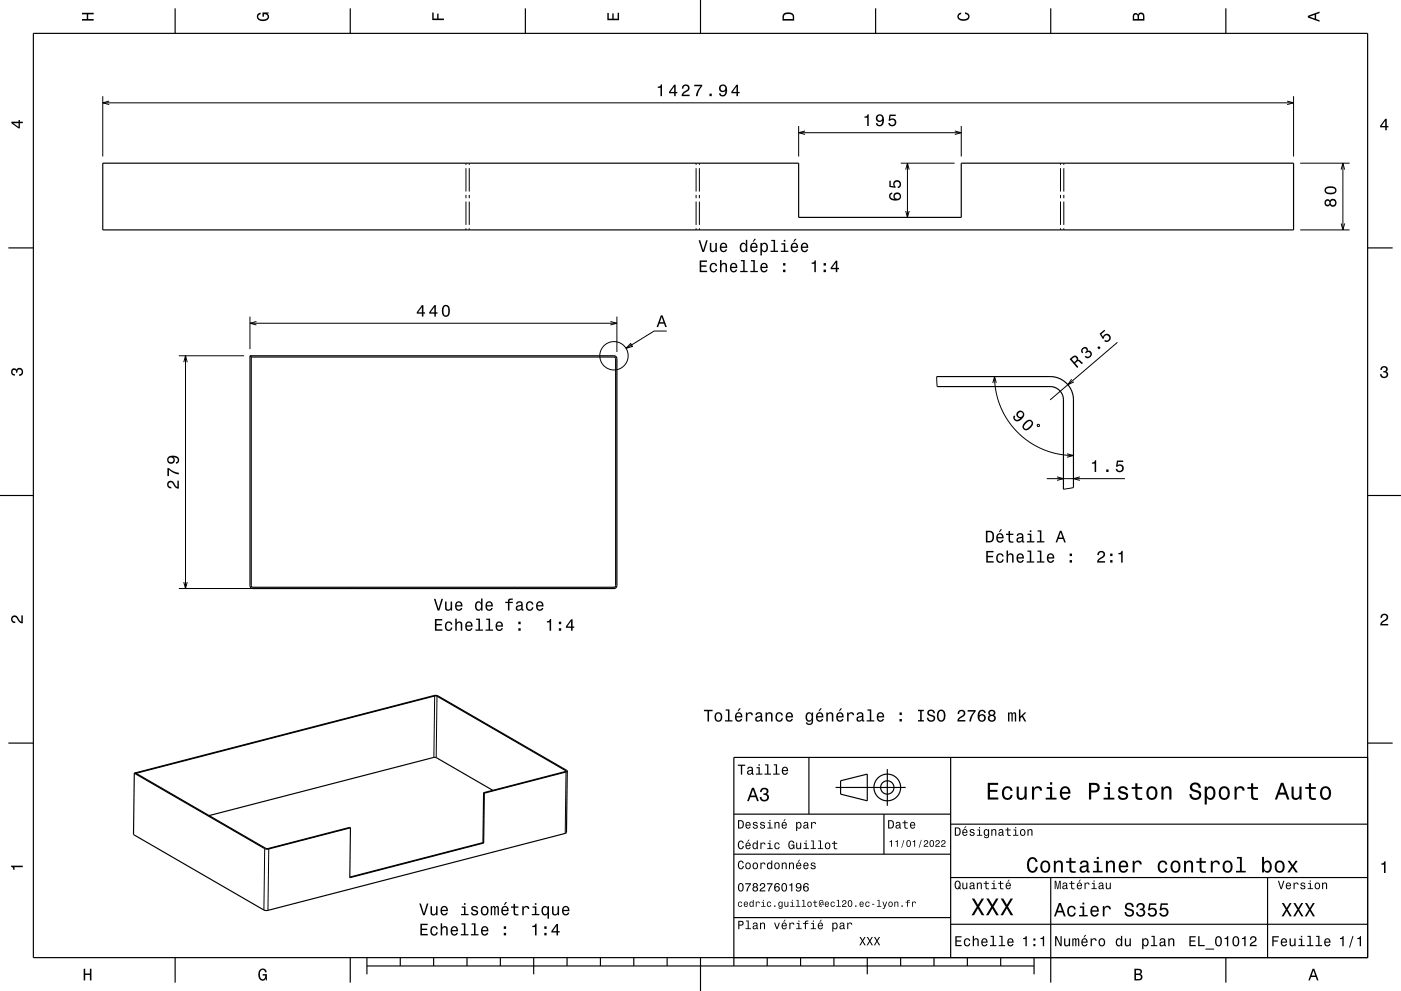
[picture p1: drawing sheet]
<svg xmlns="http://www.w3.org/2000/svg" width="420mm" height="297mm" viewBox="0 0 420 297" stroke-linecap="round" stroke-linejoin="round" font-family="sans-serif">
<g fill="none" stroke="#000" stroke-width=".3">
<path d="M30.8 28.8v18.1M30.8 30.8h357M32.7 30.3l-1.9 .5 1.9 .5M239.4 37.8v9.1M239.4 39.8h48.8M241.4 39.3l-2 .5 2 .5M286.2 39.3l2 .5-2 .5M288.2 37.8v9.1M385.9 30.3l1.9 .5-1.9 .5M387.8 28.8v18.1M139.7 48.9v.5M139.7 50.4v7"/>
<path d="M139.7 58.4v1M140.7 48.9v.5M140.7 50.4v7M140.7 58.4v1M208.7 48.9v.5M208.7 50.4v7M208.7 58.4v1M209.7 48.9v.5M209.7 50.4v7M209.7 58.4v1M270 48.9h16.2M271.5 50.8l.5-1.9 .6 1.9"/>
<path d="M272 48.9v16.3M317.9 48.9v.5M317.9 50.4v7M317.9 58.4v1M318.9 48.9v.5M318.9 50.4v7M318.9 58.4v1M389.8 48.9h14.8M402.1 50.8l.5-1.9 .5 1.9M402.6 48.9v20M139.7 60.4v7M139.7 68.4v.5"/>
<path d="M140.7 60.4v7M140.7 68.4v.5M208.7 60.4v7M208.7 68.4v.5M209.7 60.4v7M209.7 68.4v.5M271.5 63.2l.5 2 .6-2M317.9 60.4v7M317.9 68.4v.5M318.9 60.4v7M318.9 68.4v.5M389.8 68.9h14.8"/>
<path d="M402.1 67l.5 1.9 .5-1.9M74.9 94.9v9.7M74.9 96.9h110M76.9 96.4l-2 .5 2 .5M183 96.4l1.9 .5-1.9 .5M184.9 94.9v10.6M199.9 99.2h-3.8l-8.4 5.2M53.6 106.6h19.6M55.1 108.6l.5-2 .5 2M55.6 106.6v69.8M189.1 102.9l.5 .9-1.9 .6zM280.8 112.9l.1 3"/>
<path d="M297.6 114.8l.6-1.9 .5 1.9M298.2 112.9l.5 4.9 1.3 4.3 2.2 4 3 3.6 3.3 2.7 4.1 2.3 4.6 1.4 4.6 .4M321.3 113.7l-1.2 1.6 1.8-.9M335 102.6l-20.2 17.3M311.1 127.2l.5 .1-.2 .5-.4-.1zM319.9 136l1.9 .5-1.9 .5M313.8 143.5h23.4M316.9 142.9l1.9 .6-1.9 .5M321.8 146.1l-3 .5M323.7 142.9l-1.9 .6 1.9 .5M53.6 176.4h50M55.1 174.4l.5 2 .5-2"/>
<path d="M130.3 208.6l-.2 18.4M131 208.6l-.2 18.4M169.6 231v.2M169.7 231.4l-.3 18.4M79.4 254.3l-.3 18.4M80.6 254.4l-.3 18.4"/>
<circle cx="184.1" cy="106.6" r="4.3"/>
</g>
<g fill="none" stroke="#000" stroke-width=".35">
<path d="M10 10h400v277h-400zM52.5 2.5v7.5M105 2.5v7.5M157.5 2.5v7.5M210 0v10M262.5 2.5v7.5M315 2.5v7.5M367.5 2.5v7.5M30.8 48.9h208.6v16.3h48.8v-16.3h99.6v20h-357zM2.5 74.3h7.5M410 74.3h7.5M74.9 106.6l109.5 .1 .5 .8v68.4l-.8 .5-108.7-.1-.5-.8z"/>
<path d="M75.2 106.6v.4l109.1 .1 .3 .4-.1 68.3-.4 .2-108.6-.1-.2-.4v-68.5M280.8 112.9h34a7 7 0 0 1 7 7v26.2M280.9 115.9h33.9a4 4 0 0 1 4 4v26.7M0 148.5h10M410 148.5h10M105.6 176v.4M154.3 176v.4M2.5 222.7h7.5M40.3 231.7l39.2 22.7h1.1l24.5-6.3M40.3 231.7l.3-.1 39.2 22.7 25-6.3 .3 .1M145 237.6l.2 .1M145 237.6l-.2 14.9"/>
<path d="M145.2 237.7l-.2 15M147.7 236.9l-17.4-9.9-67.6 17.4M170.1 231.1l-.3 18.4-.2 .2-89.6 23.2-.9-.2-39.1-22.6 .3-18.4M170.1 231.1l-.4 .3-24.5 6.3M170.1 231.1l-38.8-22.5-.9-.2-89.9 23.3 .2 .1 89.9-23.2 39.1 22.5-24.7 6.5M242.5 227v17M250.5 236h21M252 234l8-2v8l-8-2zM266 230.5v11M285 227v60M410 222.7h7.5M410 227h-190v62.5"/>
<path d="M105.1 248.1l-.2 14.9 40.1-10.3M144.8 252.5l-39.9 10.4M144.8 252.5l.2 .2M220 244h65M220 256h65M265 244v12M285 247h125M220 275h65M285 277h125M285 263h125M315 263v31.5M380 263v24"/>
<path d="M52.5 287v7.5M105 287v7.5M110 289.5h200M110 287v5M120 287v2.5M130 287v2.5M140 287v2.5M150 287v2.5M160 287v5M170 287v2.5M180 287v2.5M190 287v2.5"/>
<path d="M200 287v2.5M210 287v10M230 287v2.5M240 287v2.5M250 287v2.5M260 287v5M270 287v2.5M280 287v2.5M290 287v2.5M300 287v2.5M310 287v5M367.5 287v7.5"/>
<circle cx="266" cy="236" r="4"/>
<circle cx="266" cy="236" r="2"/>
</g>
<g fill="#000">
<path d="M24.6 3.8h3.5v.5h-1.7v1.4h1.7v.5h-3.5v-.5h1.4v-1.4h-1.4z" fill-rule="evenodd"/>
<path d="M77.3 4.2l.8-.4v.5l-.3 .1a.68 .68 0 0 0-.4 .6 .68 .68 0 0 0 .4 .6 1.68 1.68 0 0 0 2.4-.6 .93 .93 0 0 0-1.1-.8v.8h-.4v-1.3h1.9v.3l-.5 .1 .4 .4a1.19 1.19 0 0 1-.9 1.7 1.9 1.9 0 0 1-2.6-1.3z" fill-rule="evenodd"/>
<path d="M129.6 3.8h.4v1.8h1.1v-1.5h.4v1.5h1.6v.4h-3.5z" fill-rule="evenodd"/>
<path d="M182.1 3.9h.4v1.7h1.1v-1.6h.4v1.6h1.2v-1.8h.4v2.3h-3.5z" fill-rule="evenodd"/>
<path d="M235 4a2.21 2.21 0 0 0-.4 2.2h3.5v-1.2a1.92 1.92 0 0 0-3.1-1zM235.3 4.4l.4-.2a1.45 1.45 0 0 1 2 .8v.7h-2.7l.1-1z" fill-rule="evenodd"/>
<path d="M287.3 4.2l.8-.4v.4l-.3 .1a.66 .66 0 0 0-.4 .6 .66 .66 0 0 0 .4 .6 1.69 1.69 0 0 0 2.5-.5 .9 .9 0 0 0-1-.8v-.5a1.24 1.24 0 0 1 1.4 1.1 1.24 1.24 0 0 1-1.1 1.4 1.93 1.93 0 0 1-2.6-1.2z" fill-rule="evenodd"/>
<path d="M339.8 4.2l-.2 2h3.5v-1.4a.98 .98 0 0 0-.7-1 .98 .98 0 0 0-1.2 .6 .84 .84 0 0 0-1.4-.2zM340.1 4.5l.4-.1 .4 .1 .1 1.2h-1zM341.6 4.4l.4-.2a.58 .58 0 0 1 .7 .7v.8h-1.2z" fill-rule="evenodd"/>
<path d="M392.1 4.7v.6l3.5 1.2v-.4l-1-.4v-1.4l1-.4v-.4zM392.6 5l1.5-.5v1z" fill-rule="evenodd"/>
<path d="M3.4 36.5v.4l2.1 1.6h.5v-1.6h.8v-.4h-.8v-.5h-.4v.5zM4 36.9h1.6v1.1z" fill-rule="evenodd"/>
<path d="M197.2 26v.3h.8v2.5h.5v-3.5h-.4a.78 .78 0 0 1-.9 .7zM202.1 25.4l-1.5 2.1v.5h1.5v.8h.5v-.8h.5v-.5h-.5v-2.1zM202.1 26v1.5h-1.1zM204.7 25.6l-.3 1h.5a.7 .7 0 0 1 .5-.9 .7 .7 0 0 1 .8 .5 .7 .7 0 0 1-.5 .9l-.2 .1a1.63 1.63 0 0 0-1.2 1.6h2.4v-.4h-1.9l.9-.8a1.17 1.17 0 0 0 .9-1.7 1.17 1.17 0 0 0-1.9-.3zM208.1 25.4v.5h1.9a5.2 5.2 0 0 0-1.4 2.9h.5a5.2 5.2 0 0 1 1.4-3v-.4zM212.7 28.1v.7h.7v-.7zM215.9 25.6a1.15 1.15 0 0 0-.1 1.7 1.15 1.15 0 0 0 1.7-.1 1.02 1.02 0 0 1-.8 1.3l-.5-.1-.2-.4h-.4a1.23 1.23 0 0 0 1.4 .9 1.23 1.23 0 0 0 1-1.5 1.42 1.42 0 0 0-.4-1.7 1.42 1.42 0 0 0-1.7-.1zM216 26.4a.75 .75 0 0 1 1.5 0 .75 .75 0 0 1-1.5 0zM220.8 25.4l-1.6 2.1v.5h1.6v.8h.4v-.8h.5v-.5h-.5v-2.1zM220.8 26v1.5h-1.1z" fill-rule="evenodd"/>
<path d="M259.2 34.9v.4h.8v2.5h.4v-3.6h-.3a.77 .77 0 0 1-.9 .7zM262.9 34.6a1.15 1.15 0 0 0-.1 1.6 1.15 1.15 0 0 0 1.7 0 1.02 1.02 0 0 1-.8 1.3l-.5-.2-.1-.4h-.5a1.23 1.23 0 0 0 1.5 .9 1.23 1.23 0 0 0 .9-1.4 1.41 1.41 0 0 0-.4-1.8 1.41 1.41 0 0 0-1.7 0zM263 35.4a.75 .75 0 0 1 1.5 0 .75 .75 0 0 1-1.5 0zM266.7 34.3l-.3 1.9h.4a.8 .8 0 0 1 1.2-.2 .8 .8 0 0 1 0 1.2 .8 .8 0 0 1-1.2-.3h-.5a1.21 1.21 0 0 0 1.5 1 1.21 1.21 0 0 0 .8-1.6 1.21 1.21 0 0 0-1.7-.6l.1-.9h1.5v-.5z" fill-rule="evenodd"/>
<path d="M415.3 35.6l-1.6 2.1v.5h1.6v.8h.4v-.8h.5v-.4h-.5v-2.2zM415.3 36.2v1.6h-1.1z" fill-rule="evenodd"/>
<path d="M266.8 58a1.44 1.44 0 0 0 .1 1.7 1.44 1.44 0 0 0 1.6 .4 1.26 1.26 0 0 0 1.6-.9 1.26 1.26 0 0 0-1.1-1.5 1.11 1.11 0 0 0-1.1 .7 1.11 1.11 0 0 0 .3 1.2 1.03 1.03 0 0 1-1.3-.8l.2-.5 .4-.1v-.5zM268.3 58.9a.75 .75 0 0 1 1.4 0 .75 .75 0 0 1-1.4 0zM266.6 54.2v1.8l1.9 .3v-.4a.8 .8 0 0 1-.3-1.2 .8 .8 0 0 1 1.3 0 .8 .8 0 0 1-.4 1.2v.5a1.21 1.21 0 0 0 1.1-1.5 1.21 1.21 0 0 0-1.7-.8 1.21 1.21 0 0 0-.5 1.7l-1-.1v-1.5z" fill-rule="evenodd"/>
<path d="M209.4 72l1.2 3.5h.5l1.1-3.5h-.5l-.9 3-.9-3zM212.8 72.8v1.8a.89 .89 0 0 0 .6 1 .89 .89 0 0 0 1.1-.5v.4h.4v-2.7h-.4v1.6a.65 .65 0 0 1-.4 .7 .65 .65 0 0 1-.8-.3l-.1-2zM216.1 73.1a1.45 1.45 0 0 0-.3 1.6 1.45 1.45 0 0 0 1.5 .8l.7-.8h-.5l-.6 .5a.76 .76 0 0 1-.7-.9h1.8a1.16 1.16 0 0 0-.5-1.4 1.16 1.16 0 0 0-1.4 .2zM216.4 73.3l.2-.1a.67 .67 0 0 1 .7 0 .67 .67 0 0 1 .3 .7h-1.4zM222 73.1a1.49 1.49 0 0 0-.2 1.5 1.49 1.49 0 0 0 1.2 1l.6-.5v.4h.4v-3.6h-.4v1.3a.89 .89 0 0 0-1.6-.1zM222.4 73.4a.62 .62 0 0 1 .7-.3 .62 .62 0 0 1 .4 .6 .91 .91 0 0 1 .1 1 .91 .91 0 0 1-1 .4l-.3-.5zM226.2 71.6l-.5 .8h.3l.6-.8zM225.2 73.1a1.45 1.45 0 0 0-.3 1.6 1.45 1.45 0 0 0 1.5 .8l.7-.8h-.5l-.6 .5a.76 .76 0 0 1-.7-.9h1.8a1.16 1.16 0 0 0-.5-1.4 1.16 1.16 0 0 0-1.4 .2zM225.5 73.3l.2-.1a.67 .67 0 0 1 .7 0 .67 .67 0 0 1 .3 .7h-1.4zM228 72.8v3.8h.4v-1.5a.93 .93 0 0 0 1 .5 .93 .93 0 0 0 .8-.8 1.27 1.27 0 0 0-.1-1.5 1.27 1.27 0 0 0-1.4-.5l-.3 .4v-.4zM228.6 73.4a.63 .63 0 0 1 .7-.3 .63 .63 0 0 1 .4 .6l.1 .5a.84 .84 0 0 1-.7 1 1.18 1.18 0 0 1-.5-1.8zM231.2 71.9v.4h.7v2.8h-.9v.4h2.3v-.4h-.9v-3.2zM234.3 72.9v.4h.7v1.8h-.9v.4h2.2v-.4h-.9v-2.2zM235 71.9v.5h.4v-.5zM238.3 71.6l-.5 .8h.3l.7-.8zM237.3 73.1a1.46 1.46 0 0 0-.2 1.6 1.46 1.46 0 0 0 1.4 .8l.7-.8h-.4l-.6 .5a.76 .76 0 0 1-.7-.9h1.8a1.17 1.17 0 0 0-.5-1.4 1.17 1.17 0 0 0-1.5 .2zM237.7 73.3l.2-.1a.67 .67 0 0 1 .7 0 .67 .67 0 0 1 .2 .7h-1.3zM240.4 73.1a1.45 1.45 0 0 0-.3 1.6 1.45 1.45 0 0 0 1.5 .8l.7-.8h-.5l-.6 .5a.76 .76 0 0 1-.7-.9h1.8a1.16 1.16 0 0 0-.5-1.4 1.16 1.16 0 0 0-1.4 .2zM240.7 73.3l.2-.1a.67 .67 0 0 1 .7 0 .67 .67 0 0 1 .2 .7h-1.3z" fill-rule="evenodd"/>
<path d="M397.3 60a1 1 0 0 0-.1 1.5 1 1 0 0 0 1.5-.1 1.09 1.09 0 0 0 1.6 .2 1.09 1.09 0 0 0 0-1.6 1.09 1.09 0 0 0-1.6 .1l-.5-.4zM398.9 60.8a.71 .71 0 0 1 1.4 0 .71 .71 0 0 1-1.4 0zM397.4 60.8a.6 .6 0 0 1 1.2 0 .6 .6 0 0 1-1.2 0zM397.5 56.1a1.13 1.13 0 0 0-.4 1.3 1.13 1.13 0 0 0 1 .8 1.9 1.9 0 0 0 2.6-1.2 2.03 2.03 0 0 0-3.2-.9zM397.6 56.7a2.37 2.37 0 0 1 2.6 0v.7a2.38 2.38 0 0 1-2.6 0z" fill-rule="evenodd"/>
<path d="M126.5 91.5l-1.6 2.1v.4h1.6v.9h.4v-.9h.5v-.4h-.5v-2.1zM126.5 92v1.6h-1.1zM130.2 91.5l-1.5 2.1v.4h1.5v.9h.5v-.9h.5v-.4h-.5v-2.1zM130.2 92v1.6h-1.1zM132.8 91.8a2.02 2.02 0 0 0 .9 3.2 2.03 2.03 0 0 0 .9-3.2 1.11 1.11 0 0 0-1.8 0zM133.3 91.9h.7a2.38 2.38 0 0 1 0 2.6h-.7a2.37 2.37 0 0 1 0-2.6z" fill-rule="evenodd"/>
<path d="M198.1 94.5l-1.3 3.5h.5l.4-1h1.4l.3 1h.5l-1.3-3.5zM198.4 95l.5 1.6h-1.1z" fill-rule="evenodd"/>
<path d="M209.8 78.1v3.5h2.2v-.5h-1.8v-1.1h1.6v-.5h-1.6v-1h1.7v-.4zM213 79.1a1.45 1.45 0 0 0-.2 1.7 1.45 1.45 0 0 0 1.5 .8l.6-.6 .1-.4h-.4l-.5 .6a1.02 1.02 0 0 1-.9-1 1.02 1.02 0 0 1 1-1l.3 .5h.5a1.09 1.09 0 0 0-.8-.9 1.09 1.09 0 0 0-1.2 .3zM215.8 77.9v3.7h.5v-1.6a.63 .63 0 0 1 .4-.8 .63 .63 0 0 1 .8 .4v2h.4v-1.8a.88 .88 0 0 0-.5-1 .88 .88 0 0 0-1.1 .4v-1.3zM219.1 79.1a1.45 1.45 0 0 0-.2 1.7 1.45 1.45 0 0 0 1.4 .8l.7-.8h-.4l-.6 .5a.75 .75 0 0 1-.7-1h1.7a1.16 1.16 0 0 0-.4-1.3 1.16 1.16 0 0 0-1.5 .1zM219.5 79.4l.2-.2a.67 .67 0 0 1 .7 .1 .67 .67 0 0 1 .2 .7h-1.3zM222.1 77.9v.4h.7v2.9h-.9v.4h2.3v-.4h-1v-3.3zM225.1 77.9v.4h.7v2.9h-.9v.4h2.3v-.4h-.9v-3.3zM228.2 79.1a1.46 1.46 0 0 0-.2 1.7 1.46 1.46 0 0 0 1.4 .8l.7-.8h-.4l-.6 .5a.75 .75 0 0 1-.7-1h1.8a1.17 1.17 0 0 0-.5-1.3 1.17 1.17 0 0 0-1.5 .1zM228.6 79.4l.2-.2a.67 .67 0 0 1 .7 .1 .67 .67 0 0 1 .2 .7h-1.3zM234.8 80.8v.8h.7v-.8zM234.8 78.8v.8h.7v-.8z" fill-rule="evenodd"/>
<path d="M243.3 78.7v.4h.8v2.5h.5v-3.6h-.4a.77 .77 0 0 1-.9 .7zM246.9 80.8v.8h.7v-.8zM246.9 78.8v.8h.7v-.8zM250.6 78.1l-1.6 2.1v.5h1.6v.9h.4v-.9h.5v-.4h-.5v-2.2zM250.6 78.7v1.6h-1.2z" fill-rule="evenodd"/>
<path d="M3.6 110.6a.86 .86 0 0 1 1.4 .2 1.12 1.12 0 0 1 1.5-.4 1.12 1.12 0 0 1 .3 1.6l-.5 .6-.6 .1v-.5a.72 .72 0 0 0 .9-.6 .72 .72 0 0 0-.8-.8 .72 .72 0 0 0-.6 .9h-.4a.62 .62 0 0 0-.4-.8 .62 .62 0 0 0-.8 .5 .62 .62 0 0 0 .5 .7h.4l-.1 .5a1.17 1.17 0 0 1-1-.7 1.17 1.17 0 0 1 .2-1.3z" fill-rule="evenodd"/>
<path d="M320.7 107.6l2.2 2.7 .4-.3-1-1.1 .9-.7 1.1 .9 .4-.3-1.2-1h-.3a.97 .97 0 0 0-.5-1.1 .97 .97 0 0 0-1.2 .2zM321.3 107.6l.4-.3a.6 .6 0 0 1 .9 0 .6 .6 0 0 1-.1 .9l-.5 .3z" fill-rule="evenodd"/>
<path d="M324.5 104.3a1.04 1.04 0 0 0-.1 1.6l.3-.3a.62 .62 0 0 1-.2-.8 .62 .62 0 0 1 .8-.3 .62 .62 0 0 1 .4 .8l-.4 .3 .3 .3a.74 .74 0 0 1 1.1-.2 .74 .74 0 0 1-.1 1.2 .74 .74 0 0 1-1.1-.3l-.3 .3a1.18 1.18 0 0 0 1.9-.1 1.18 1.18 0 0 0-.7-1.7h-.3a.9 .9 0 0 0-.5-1.1 .9 .9 0 0 0-1.1 .3zM328.9 104.2l.5 .5 .6-.4-.5-.6zM329.6 100l1 1.6 .3-.2a.8 .8 0 0 1 .8-1 .8 .8 0 0 1 .8 1 .8 .8 0 0 1-1.2 .5l-.3 .3a1.21 1.21 0 0 0 1.8-.2 1.21 1.21 0 0 0-.4-1.8 1.21 1.21 0 0 0-1.7 .7l-.5-.8 1.1-1-.2-.3z" fill-rule="evenodd"/>
<path d="M414.1 110a1.01 1.01 0 0 1 1.5-.2 1.01 1.01 0 0 1 0 1.6 1.12 1.12 0 0 1 .4 1.5 1.12 1.12 0 0 1-1.6 .3l-.6-.5-.1-.6h.5a.72 .72 0 0 0 .7 .9 .72 .72 0 0 0 .7-.8 .72 .72 0 0 0-.9-.6v-.4a.62 .62 0 0 0 .8-.4 .62 .62 0 0 0-.5-.8 .62 .62 0 0 0-.7 .5v.4h-.5z" fill-rule="evenodd"/>
<path d="M305.1 123.4a1.1 1.1 0 0 0-.3 1.3 1.1 1.1 0 0 0 1.1 .6 1.02 1.02 0 0 1-1.5 .3l-.2-.4 .2-.4-.4-.3a1.23 1.23 0 0 0 .4 1.7 1.23 1.23 0 0 0 1.7-.4 1.41 1.41 0 0 0 1-1.5 1.41 1.41 0 0 0-1.2-1.3zM305.2 124.3a.75 .75 0 0 1 1.5 0 .75 .75 0 0 1-1.5 0zM307.3 126.5a1.42 1.42 0 0 0-.5 2.2 2.03 2.03 0 0 0 2.9-1.7 1.13 1.13 0 0 0-.6-1.1 1.13 1.13 0 0 0-1.2 .1zM307.6 126.9l.9-.7a.63 .63 0 0 1 .6 .2 .63 .63 0 0 1 .2 .6l-.3 .4a1.6 1.6 0 0 1-1.9 1l-.1-.7z" fill-rule="evenodd"/>
<path d="M50.4 144.4a1.2 1.2 0 0 0-.2 1.3 1.2 1.2 0 0 0 1.2 .7v-.5a.7 .7 0 0 1-.9-.5 .7 .7 0 0 1 .5-.8 .7 .7 0 0 1 .9 .5l.1 .3a1.64 1.64 0 0 0 1.6 1.1v-2.4h-.4v1.9l-.5-.3-.7-1.2a1.1 1.1 0 0 0-1.6-.1zM50.2 140.3v2.4h.4v-1.9a5.2 5.2 0 0 0 3 1.4v-.5a5.3 5.3 0 0 1-3-1.4zM50.5 136.9a1.17 1.17 0 0 0-.3 1.6 1.17 1.17 0 0 0 1.7 .2 1.17 1.17 0 0 0 .1-1.6 1.03 1.03 0 0 1 1.3 .8l-.1 .4-.5 .2v.5a1.23 1.23 0 0 0 1-1.5 1.23 1.23 0 0 0-1.5-.9zM50.5 137.8a.75 .75 0 0 1 1.5 0 .75 .75 0 0 1-1.5 0z" fill-rule="evenodd"/>
<path d="M295.6 159.1v3.5h1.1a1.92 1.92 0 0 0 1-3.1 2.21 2.21 0 0 0-2.1-.4zM296 159.5a1.37 1.37 0 0 1 1.6 1 1.37 1.37 0 0 1-.9 1.6h-.7zM299.9 158.6l-.5 .9h.3l.7-.9zM299 160.1a1.45 1.45 0 0 0-.3 1.7 1.45 1.45 0 0 0 1.4 .8l.7-.8h-.4l-.6 .5a.75 .75 0 0 1-.7-1h1.8a1.16 1.16 0 0 0-.5-1.3 1.16 1.16 0 0 0-1.4 .1zM299.3 160.4l.2-.2a.67 .67 0 0 1 .7 .1 .67 .67 0 0 1 .2 .7h-1.3zM302.4 159.2v.7h-.8v.4h.8v1.8a1.04 1.04 0 0 0 1.4 .5v-.3a.68 .68 0 0 1-1-.4v-1.6h1v-.4h-1v-.7zM305.1 160l-.3 .6h.4a.55 .55 0 0 1 .7-.5 .55 .55 0 0 1 .4 .8h-.2a.91 .91 0 0 0-1.3 .6 .91 .91 0 0 0 .7 1.1l.9-.4 .1 .3 .6 .1v-.4h-.3v-1.6a1.02 1.02 0 0 0-1.7-.6zM305.3 161.5l1.1-.3a.77 .77 0 0 1-.2 .9 .77 .77 0 0 1-.9 .1zM308 159.9v.4h.7v1.9h-.9v.4h2.3v-.4h-.9v-2.3zM308.7 158.9v.6h.5v-.6zM311.1 158.9v.4h.6v2.9h-.9v.4h2.3v-.4h-.9v-3.3zM317.7 159.1l-1.3 3.5h.5l.4-1.1h1.4l.3 1.1h.5l-1.3-3.5zM318 159.6l.5 1.5h-1.1z" fill-rule="evenodd"/>
<path d="M327.3 138.6v.4h.9v2.4h.4v-3.5h-.3a.77 .77 0 0 1-1 .7zM331.6 140.7v.7h.7v-.7zM334.8 138l-.2 1.9h.4a.8 .8 0 0 1 1.2-.3 .8 .8 0 0 1-.1 1.3 .8 .8 0 0 1-1.2-.4h-.4a1.21 1.21 0 0 0 1.5 1.1 1.21 1.21 0 0 0 .8-1.7 1.21 1.21 0 0 0-1.8-.5l.2-1h1.5v-.4z" fill-rule="evenodd"/>
<path d="M130.1 179.5l1.1 3.5h.5l1.1-3.5h-.5l-.8 3-.9-3zM133.4 180.3v1.8a.89 .89 0 0 0 .6 .9 .89 .89 0 0 0 1.1-.4v.4h.4v-2.7h-.4v1.5a.64 .64 0 0 1-.4 .8 .64 .64 0 0 1-.8-.3v-2zM136.7 180.6a1.45 1.45 0 0 0-.2 1.6 1.45 1.45 0 0 0 1.4 .8l.7-.8h-.4l-.6 .5a.75 .75 0 0 1-.7-.9h1.7a1.16 1.16 0 0 0-.4-1.4 1.16 1.16 0 0 0-1.5 .2zM137.1 180.8l.2-.2a.67 .67 0 0 1 .7 .1 .67 .67 0 0 1 .2 .7h-1.3zM142.7 180.6a1.49 1.49 0 0 0-.3 1.5 1.49 1.49 0 0 0 1.3 .9l.5-.4v.4h.5v-3.6h-.5v1.3a.89 .89 0 0 0-1.5-.1zM143 180.9a.62 .62 0 0 1 .7-.3 .62 .62 0 0 1 .5 .6 .91 .91 0 0 1 0 1 .91 .91 0 0 1-1 .4l-.3-.5zM145.8 180.6a1.45 1.45 0 0 0-.2 1.6 1.45 1.45 0 0 0 1.4 .8l.7-.8h-.4l-.6 .5a.75 .75 0 0 1-.7-.9h1.8a1.16 1.16 0 0 0-.5-1.4 1.16 1.16 0 0 0-1.5 .2zM146.2 180.8l.2-.2a.67 .67 0 0 1 .7 .1 .67 .67 0 0 1 .2 .7h-1.3zM151.5 180.4v.3h.8v2.3h.4v-2.3h1v-.3h-1l.1-.4 .9-.2v-.4a.96 .96 0 0 0-1 0 .96 .96 0 0 0-.4 1zM155 180.4l-.3 .7h.4a.55 .55 0 0 1 .7-.6 .55 .55 0 0 1 .4 .8l-.2 .1a.91 .91 0 0 0-1.3 .5 .91 .91 0 0 0 .7 1.2l.9-.5 .1 .3 .6 .1v-.3l-.3-.1v-1.6a1.02 1.02 0 0 0-.7-.8 1.02 1.02 0 0 0-1 .2zM155.2 181.9l1.1-.3a.77 .77 0 0 1-.2 .9 .77 .77 0 0 1-.9 .1zM158 180.6a1.45 1.45 0 0 0-.3 1.6 1.45 1.45 0 0 0 1.5 .8l.6-.5 .1-.5h-.4l-.4 .6a1.02 1.02 0 0 1-1-1 1.02 1.02 0 0 1 1-1l.4 .6h.4a1.09 1.09 0 0 0-.8-1 1.09 1.09 0 0 0-1.1 .4zM161 180.6a1.45 1.45 0 0 0-.3 1.6 1.45 1.45 0 0 0 1.5 .8l.7-.8h-.4l-.6 .5a.75 .75 0 0 1-.7-.9h1.7a1.16 1.16 0 0 0-.5-1.4 1.16 1.16 0 0 0-1.4 .2zM161.3 180.8l.3-.2a.67 .67 0 0 1 .7 .1 .67 .67 0 0 1 .2 .7h-1.3z" fill-rule="evenodd"/>
<path d="M295.7 165.1v3.5h2.2v-.4h-1.8v-1.2h1.6v-.4h-1.6v-1.1h1.7v-.4zM298.9 166.2a1.45 1.45 0 0 0-.2 1.7 1.45 1.45 0 0 0 1.5 .7l.6-.5 .1-.5h-.4l-.5 .7a1.02 1.02 0 0 1-.9-1 1.02 1.02 0 0 1 1-1.1l.3 .6h.5a1.09 1.09 0 0 0-.8-1 1.09 1.09 0 0 0-1.2 .4zM301.8 165v3.6h.4v-1.5a.64 .64 0 0 1 .4-.8 .64 .64 0 0 1 .8 .3v2h.5v-1.8a.88 .88 0 0 0-.6-.9 .88 .88 0 0 0-1.1 .4v-1.3zM305 166.2a1.45 1.45 0 0 0-.2 1.6 1.45 1.45 0 0 0 1.4 .8l.7-.8h-.4l-.6 .5a.75 .75 0 0 1-.7-.9h1.8a1.16 1.16 0 0 0-.5-1.4 1.16 1.16 0 0 0-1.5 .2zM305.4 166.4l.2-.1a.67 .67 0 0 1 .7 0 .67 .67 0 0 1 .2 .7h-1.3zM308 165v.4h.7v2.8h-.9v.4h2.3v-.4h-.9v-3.2zM311.1 165v.4h.6v2.8h-.9v.4h2.3v-.4h-.9v-3.2zM314.1 166.2a1.45 1.45 0 0 0-.2 1.6 1.45 1.45 0 0 0 1.4 .8l.7-.8h-.4l-.6 .5a.75 .75 0 0 1-.7-.9h1.8a1.16 1.16 0 0 0-.5-1.4 1.16 1.16 0 0 0-1.5 .2zM314.5 166.4l.2-.1a.67 .67 0 0 1 .7 0 .67 .67 0 0 1 .2 .7h-1.3zM320.7 167.9v.7h.7v-.7zM320.7 165.9v.8h.7v-.8z" fill-rule="evenodd"/>
<path d="M329.3 165.4l-.3 1h.4a.7 .7 0 0 1 .6-.9 .7 .7 0 0 1 .8 .5 .7 .7 0 0 1-.5 .9l-.3 .1a1.63 1.63 0 0 0-1.1 1.6h2.4v-.4h-1.9l.8-.8a1.17 1.17 0 0 0 1-1.7 1.17 1.17 0 0 0-1.9-.3zM332.8 167.9v.7h.7v-.7zM332.8 165.9v.8h.7v-.8zM335.3 165.8v.3h.8v2.5h.5v-3.5h-.4a.77 .77 0 0 1-.9 .7z" fill-rule="evenodd"/>
<path d="M3.6 184.7a1.22 1.22 0 0 1 2 .8l.8 .8v-1.9h.4v2.4a2.76 2.76 0 0 1-2-1.8 .69 .69 0 0 0-1.1 .5 .69 .69 0 0 0 .9 .8v.4a1.19 1.19 0 0 1-1.2-.6 1.19 1.19 0 0 1 .2-1.4z" fill-rule="evenodd"/>
<path d="M130.4 185.5v3.5h2.2v-.4h-1.7v-1.2h1.5v-.4h-1.5v-1h1.7v-.5zM133.7 186.6a1.45 1.45 0 0 0-.3 1.7 1.45 1.45 0 0 0 1.5 .8l.6-.6 .1-.4h-.4l-.4 .6a1.02 1.02 0 0 1-1-1 1.02 1.02 0 0 1 1-1l.4 .5h.4a1.09 1.09 0 0 0-.8-.9 1.09 1.09 0 0 0-1.1 .3zM136.5 185.4v3.6h.4v-1.5a.63 .63 0 0 1 .4-.8 .63 .63 0 0 1 .8 .3v2h.5v-1.7a.88 .88 0 0 0-.6-1 .88 .88 0 0 0-1.1 .4v-1.3zM139.7 186.6a1.46 1.46 0 0 0-.2 1.6 1.46 1.46 0 0 0 1.4 .9l.7-.8h-.4l-.6 .4a.76 .76 0 0 1-.7-.9h1.8a1.17 1.17 0 0 0-.5-1.4 1.17 1.17 0 0 0-1.5 .2zM140.1 186.8l.2-.1a.67 .67 0 0 1 .7 .1 .67 .67 0 0 1 .2 .6h-1.3zM142.7 185.4v.4h.7v2.9h-.9v.3h2.3v-.3h-.9v-3.3zM145.8 185.4v.4h.7v2.9h-.9v.3h2.2v-.3h-.9v-3.3zM148.9 186.6a1.45 1.45 0 0 0-.3 1.6 1.45 1.45 0 0 0 1.5 .9l.6-.8h-.4l-.6 .4a.76 .76 0 0 1-.7-.9h1.8a1.17 1.17 0 0 0-.5-1.4 1.17 1.17 0 0 0-1.4 .2zM149.2 186.8l.2-.1a.67 .67 0 0 1 .7 .1 .67 .67 0 0 1 .2 .6h-1.3zM155.4 188.3v.7h.7v-.7zM155.4 186.3v.8h.7v-.8z" fill-rule="evenodd"/>
<path d="M163.9 186.2v.3h.9v2.5h.4v-3.5h-.3a.78 .78 0 0 1-1 .7zM167.5 188.3v.7h.7v-.7zM167.5 186.3v.8h.7v-.8zM171.2 185.6l-1.5 2.1v.5h1.5v.8h.5v-.8h.5v-.4h-.5v-2.2zM171.2 186.2v1.6h-1.1z" fill-rule="evenodd"/>
<path d="M414.2 184.2a1.18 1.18 0 0 1 1.9 .3 1.18 1.18 0 0 1-1 1.7l-.8 .8h1.9v.4h-2.4a2.76 2.76 0 0 1 1.8-2 .69 .69 0 0 0-.5-1.1 .69 .69 0 0 0-.8 .9h-.4z" fill-rule="evenodd"/>
<path d="M211 212.7v.5h1.1v3h.5v-3h1v-.5zM214.5 213.8a1.45 1.45 0 0 0-.2 1.7 1.45 1.45 0 0 0 1.6 .7 1.45 1.45 0 0 0 .6-1.7 1.45 1.45 0 0 0-1.6-1zM214.8 214.1a.67 .67 0 0 1 .7-.3 .67 .67 0 0 1 .5 .6 .93 .93 0 0 1 .1 1.1 .93 .93 0 0 1-1 .4 1.37 1.37 0 0 1-.3-1.8zM217.5 212.6v.4h.7v2.9h-.9v.3h2.3v-.3h-.9v-3.3zM221.6 212.3l-.5 .9h.3l.7-.9zM220.6 213.8a1.45 1.45 0 0 0-.2 1.7 1.45 1.45 0 0 0 1.4 .8l.7-.8h-.4l-.6 .4a.76 .76 0 0 1-.7-.9h1.8a1.16 1.16 0 0 0-.5-1.4 1.16 1.16 0 0 0-1.5 .2zM221 214l.2-.1a.67 .67 0 0 1 .7 .1 .67 .67 0 0 1 .2 .6h-1.3zM223.6 213.5v2.7h.4v-1.5a.66 .66 0 0 1 .4-.8 .66 .66 0 0 1 .8 .2l.1 .3h.4a.89 .89 0 0 0-.7-.9 .89 .89 0 0 0-1 .5v-.5zM226.8 213.7l-.3 .6h.4a.55 .55 0 0 1 .7-.5 .55 .55 0 0 1 .3 .8h-.2a.91 .91 0 0 0-1.3 .5 .91 .91 0 0 0 .8 1.2l.9-.4 .1 .3h.5v-.3h-.2v-1.7a1.02 1.02 0 0 0-1.7-.5zM226.9 215.2l1.1-.3a.77 .77 0 0 1-.2 .8 .77 .77 0 0 1-.9 .1zM229.5 213.5v2.7h.4v-1.5a.63 .63 0 0 1 .6-.9 .63 .63 0 0 1 .7 .7v1.7h.4v-1.7a.89 .89 0 0 0-.6-1 .89 .89 0 0 0-1.1 .4v-.4zM232.8 213.8a1.45 1.45 0 0 0-.3 1.7 1.45 1.45 0 0 0 1.5 .8l.6-.6 .1-.4h-.4l-.4 .6a1.01 1.01 0 0 1-1-1 1.01 1.01 0 0 1 1-1l.4 .5h.4a1.09 1.09 0 0 0-.8-.9 1.09 1.09 0 0 0-1.1 .3zM235.8 213.8a1.45 1.45 0 0 0-.2 1.7 1.45 1.45 0 0 0 1.4 .8l.7-.8h-.4l-.6 .4a.76 .76 0 0 1-.7-.9h1.7a1.16 1.16 0 0 0-.5-1.4 1.16 1.16 0 0 0-1.4 .2zM236.2 214l.2-.1a.67 .67 0 0 1 .7 .1 .67 .67 0 0 1 .2 .6h-1.3zM241.8 213.8a1.49 1.49 0 0 0-.3 1.6 1.49 1.49 0 0 0 1.3 .9l.5-.5a.73 .73 0 0 1-.3 1 .73 .73 0 0 1-1-.3h-.4a1.1 1.1 0 0 0 1.3 .8 1.1 1.1 0 0 0 .9-1.2v-2.6h-.5v.5l-.3-.4a.9 .9 0 0 0-1.2 .2zM242.1 214.1a.64 .64 0 0 1 .7-.2 .64 .64 0 0 1 .5 .5 .91 .91 0 0 1 0 1.1 .91 .91 0 0 1-1 .4l-.3-.6zM245.9 212.3l-.5 .9h.3l.7-.9zM244.9 213.8a1.46 1.46 0 0 0-.2 1.7 1.46 1.46 0 0 0 1.4 .8l.7-.8h-.4l-.6 .4a.76 .76 0 0 1-.7-.9h1.7a1.17 1.17 0 0 0-.4-1.4 1.17 1.17 0 0 0-1.5 .2zM245.3 214l.2-.1a.67 .67 0 0 1 .7 .1 .67 .67 0 0 1 .2 .6h-1.3zM247.7 213.5v2.7h.5v-1.5a.63 .63 0 0 1 .5-.9 .63 .63 0 0 1 .7 .7v1.7h.4v-1.7a.89 .89 0 0 0-.6-1 .89 .89 0 0 0-1.1 .4v-.4zM252 212.3l-.6 .9h.3l.7-.9zM251 213.8a1.45 1.45 0 0 0-.3 1.7 1.45 1.45 0 0 0 1.5 .8l.7-.8h-.5l-.6 .4a.76 .76 0 0 1-.7-.9h1.8a1.16 1.16 0 0 0-.5-1.4 1.16 1.16 0 0 0-1.4 .2zM251.3 214l.2-.1a.67 .67 0 0 1 .7 .1 .67 .67 0 0 1 .3 .6h-1.4zM254 213.5v2.7h.4v-1.5a.66 .66 0 0 1 .4-.8 .66 .66 0 0 1 .8 .2v.3h.5a.89 .89 0 0 0-.7-.9 .89 .89 0 0 0-1 .5v-.5zM257.1 213.7l-.2 .6h.3a.55 .55 0 0 1 .7-.5 .55 .55 0 0 1 .4 .8h-.2a.91 .91 0 0 0-1.3 .5 .91 .91 0 0 0 .7 1.2l.9-.4 .1 .3h.6v-.3h-.2l-.1-1.7a1.02 1.02 0 0 0-1.7-.5zM257.3 215.2l1.1-.3a.77 .77 0 0 1-.2 .8 .77 .77 0 0 1-.9 .1zM260.1 212.6v.4h.6v2.9h-.9v.3h2.3v-.3h-.9v-3.3zM263.1 213.8a1.45 1.45 0 0 0-.2 1.7 1.45 1.45 0 0 0 1.4 .8l.7-.8h-.4l-.6 .4a.76 .76 0 0 1-.7-.9h1.8a1.17 1.17 0 0 0-.5-1.4 1.17 1.17 0 0 0-1.5 .2zM263.5 214l.2-.1a.67 .67 0 0 1 .7 .1 .67 .67 0 0 1 .2 .6h-1.3zM269.7 215.5v.7h.7v-.7zM269.7 213.5v.8h.7v-.8zM275.2 212.7v.5h.7v2.6h-.7v.4h1.8v-.4h-.7v-2.6h.7v-.5zM278.3 212.9a1.09 1.09 0 0 0-.2 1.3 1.09 1.09 0 0 0 1.3 .5 .64 .64 0 0 1 .4 .9 .64 .64 0 0 1-1 .3l-.5-.8h-.4a1.21 1.21 0 0 0 1.5 1.3 1.21 1.21 0 0 0 .7-1.9l-.8-.3a.71 .71 0 0 1-.9-.6 .7 .7 0 0 1 .8-.5 .7 .7 0 0 1 .6 .7h.5a1.19 1.19 0 0 0-.7-1.1 1.19 1.19 0 0 0-1.3 .2zM281.2 213.1a2.03 2.03 0 0 0 1 3.2 2.03 2.03 0 0 0 .9-3.2 1.17 1.17 0 0 0-1.9 0zM281.8 213.2l.4-.1a1.66 1.66 0 0 1 0 2.8 1.68 1.68 0 0 1-.4-2.7zM287.4 213l-.3 1h.4a.7 .7 0 0 1 .6-.9 .7 .7 0 0 1 .8 .5 .7 .7 0 0 1-.5 .9l-.3 .2a1.63 1.63 0 0 0-1.1 1.5h2.4v-.4h-1.9l.8-.8a1.17 1.17 0 0 0 1-1.7 1.17 1.17 0 0 0-1.9-.3zM290.1 212.8v.5h1.9a5.2 5.2 0 0 0-1.4 2.9h.5a5.2 5.2 0 0 1 1.4-3v-.4zM293.6 213a2.39 2.39 0 0 0 .2 3.2 1.16 1.16 0 0 0 1.5-.3 1.16 1.16 0 0 0-.2-1.6 1.16 1.16 0 0 0-1.5 .1 1.02 1.02 0 0 1 .8-1.3l.5 .2 .1 .4h.5a1.11 1.11 0 0 0-.7-1 1.11 1.11 0 0 0-1.2 .3zM293.6 215.2a.75 .75 0 0 1 1.5 0 .75 .75 0 0 1-1.5 0zM296.5 213l-.2 .3a.8 .8 0 0 0 .4 1 1.09 1.09 0 0 0-.2 1.7 1.09 1.09 0 0 0 1.7 0 1.09 1.09 0 0 0-.2-1.7 .95 .95 0 0 0 .3-1.3 .95 .95 0 0 0-1.4-.2zM296.6 215.3a.71 .71 0 0 1 1.4 0 .71 .71 0 0 1-1.4 0zM296.7 213.7a.6 .6 0 0 1 1.2 0 .6 .6 0 0 1-1.2 0zM302.2 213.5v2.7h.4v-1.8l.2-.6h.3l.1 .3v2.1h.4v-2l.4-.4 .2 .5v1.9h.4v-1.8a.69 .69 0 0 0-.5-1l-.5 .4-.5-.4-.5 .4v-.3zM305.5 212.6v3.6h.4v-.9l.5-.5 .8 1.4h.5l-1-1.7 1-1h-.6l-1.2 1.2v-2.1z" fill-rule="evenodd"/>
<path d="M221.2 229.2v.3h.9v2.7h.4v-2.7h.9v-.3zM224.3 230l-.3 .5h.4a.47 .47 0 0 1 .5-.4 .47 .47 0 0 1 .4 .6l-.2 .1a.78 .78 0 0 0-1.1 .4 .78 .78 0 0 0 .6 1l.8-.3 .1 .2 .5 .1v-.3l-.3-.1v-1.3a.87 .87 0 0 0-.6-.7 .87 .87 0 0 0-.8 .2zM224.4 231.3l.9-.3v.4a.51 .51 0 0 1-.5 .5 .51 .51 0 0 1-.5-.5zM226.8 229.9v.3h.6v1.6h-.8v.4h2v-.4h-.8v-1.9zM227.4 229.1v.4h.4v-.4zM229.4 229.1v.3h.6v2.4h-.8v.4h1.9v-.4h-.8v-2.7zM232 229.1v.3h.6v2.4h-.8v.4h1.9v-.4h-.7v-2.7zM234.6 230.1a1.24 1.24 0 0 0-.2 1.4 1.24 1.24 0 0 0 1.2 .7l.6-.7h-.3l-.6 .4a.64 .64 0 0 1-.5-.8h1.5v-.2a.96 .96 0 0 0-.5-1 .96 .96 0 0 0-1.2 .2zM234.9 230.3l.7-.2 .3 .7h-1.1z" fill-rule="evenodd"/>
<path d="M296.1 234.6v5h3.2v-.6h-2.5v-1.7h2.2v-.6h-2.2v-1.5h2.4v-.6zM300.8 236.2a2.18 2.18 0 0 0 1.2 3.6 1.51 1.51 0 0 0 1.6-1.6h-.6a.95 .95 0 0 1-.9 1 .95 .95 0 0 1-1-.9 1.6 1.6 0 0 1 .9-2.1 .86 .86 0 0 1 .9 .8h.7a1.56 1.56 0 0 0-1.1-1.3 1.56 1.56 0 0 0-1.7 .5zM304.8 235.8v2.5a1.27 1.27 0 0 0 .9 1.4 1.27 1.27 0 0 0 1.5-.7v.6h.6v-3.8h-.6v2.2a.92 .92 0 0 1-.6 1.1 .92 .92 0 0 1-1.2-.4v-2.9zM309.4 235.8v3.8h.6v-2.2a.95 .95 0 0 1 .5-1.1 .95 .95 0 0 1 1.2 .3l.1 .4h.6a1.28 1.28 0 0 0-1-1.4 1.28 1.28 0 0 0-1.4 .8v-.6zM313.8 235.9v.5h1v2.7h-1.3v.5h3.2v-.5h-1.3v-3.2zM314.8 234.4v.8h.6v-.8zM318.1 236.2a2.2 2.2 0 0 0 1.2 3.6 1.51 1.51 0 0 0 1.5-1.3h-.6l-.3 .5-.5 .2a1.08 1.08 0 0 1-1-1.3h2.5a1.66 1.66 0 0 0-.7-2 1.66 1.66 0 0 0-2.1 .3zM318.6 236.5a.94 .94 0 0 1 1.2-.2 .94 .94 0 0 1 .5 1h-1.9zM326.5 234.6v5h.6v-2.1a1.92 1.92 0 0 0 2.6-1.4 1.33 1.33 0 0 0-1.5-1.5zM327.1 235.2a1.6 1.6 0 0 1 1.8 .5 .86 .86 0 0 1 0 .9 .86 .86 0 0 1-.9 .3h-.9zM331.1 235.9v.5h1v2.7h-1.3v.5h3.3v-.5h-1.3v-3.2zM332.1 234.4v.8h.7v-.8zM335.6 235.9a1.08 1.08 0 0 0-.3 1.2 1.08 1.08 0 0 0 1 .7l1.2 .5a.91 .91 0 0 1-.8 1 .91 .91 0 0 1-1-.9h-.6a1.52 1.52 0 0 0 1.7 1.3 1.52 1.52 0 0 0 1.3-1.7l-.5-.5-1.6-.4a.76 .76 0 0 1 .6-1 .76 .76 0 0 1 .9 .7h.6a1.47 1.47 0 0 0-1-1.2 1.47 1.47 0 0 0-1.5 .3zM340.4 234.7v1.2h-1.1v.5h1.1v2.6a1.49 1.49 0 0 0 2 .7v-.5a.97 .97 0 0 1-1.4-.5v-2.3h1.4v-.5h-1.4v-1.2zM344.1 236.2a2.18 2.18 0 0 0 1.2 3.6 2.12 2.12 0 0 0 1.7-2.1 2.12 2.12 0 0 0-1.7-2.1l-.7 .2zM344.6 236.6a.96 .96 0 0 1 1-.4 .96 .96 0 0 1 .7 .8 1.59 1.59 0 0 1-1 2.2 1.67 1.67 0 0 1-.7-2.6zM348.2 235.8v3.8h.6v-2.2a.91 .91 0 0 1 .6-1.1 .91 .91 0 0 1 1.1 .5v2.8h.7v-2.5a1.27 1.27 0 0 0-.9-1.4 1.27 1.27 0 0 0-1.5 .6v-.5zM357.1 234.9a1.37 1.37 0 0 0-.3 1.5 1.37 1.37 0 0 0 1.3 .9 1.1 1.1 0 0 1 1.3 1.3 1.19 1.19 0 0 1-1.3 .5 1.19 1.19 0 0 1-.9-1.1h-.7a1.73 1.73 0 0 0 2.2 1.8 1.73 1.73 0 0 0 1-2.6l-1.1-.4a1.02 1.02 0 0 1-1.2-.9 .99 .99 0 0 1 1.1-.8 .99 .99 0 0 1 .8 1h.7a1.66 1.66 0 0 0-1-1.6 1.66 1.66 0 0 0-1.9 .4zM361.2 235.8v5.3h.6v-2.1a1.32 1.32 0 0 0 1.4 .7 1.32 1.32 0 0 0 1.1-1.1 2.15 2.15 0 0 0-1.4-3l-.6 .2-.5 .5v-.5zM362.1 236.6a.9 .9 0 0 1 .9-.4 .9 .9 0 0 1 .7 .8 1.61 1.61 0 0 1-.9 2.2 1.69 1.69 0 0 1-.7-2.6zM365.8 236.2a2.18 2.18 0 0 0 1.2 3.6 2.16 2.16 0 0 0 1.8-1.8 2.16 2.16 0 0 0-1.1-2.2h-1.4zM366.3 236.6a.96 .96 0 0 1 1-.4 .96 .96 0 0 1 .7 .8 1.59 1.59 0 0 1-1 2.2 1.67 1.67 0 0 1-.7-2.6zM370.1 235.8v3.8h.6v-2.2a.95 .95 0 0 1 .5-1.1 .95 .95 0 0 1 1.2 .3l.1 .4h.6a1.28 1.28 0 0 0-1-1.4 1.28 1.28 0 0 0-1.4 .8v-.6zM375.1 234.7v1.2h-1.1v.5h1.1v2.6a1.49 1.49 0 0 0 2 .7v-.5a.98 .98 0 0 1-1.4-.5v-2.3h1.4v-.5h-1.4v-1.2zM384 234.6l-1.8 5h.6l.6-1.5h2l.5 1.5h.7l-1.9-5zM384.4 235.3l.7 2.2h-1.5zM387.2 235.8v2.5a1.27 1.27 0 0 0 .9 1.4 1.27 1.27 0 0 0 1.5-.7v.6h.6v-3.8h-.6v2.2a.92 .92 0 0 1-.6 1.1 .92 .92 0 0 1-1.1-.4l-.1-2.9zM392.4 234.7v1.2h-1.1v.5h1.1v2.6a1.49 1.49 0 0 0 2.1 .7v-.5a.97 .97 0 0 1-1.4-.5l-.1-2.3h1.5v-.5h-1.5v-1.2zM396.1 236.2a2.18 2.18 0 0 0 1.3 3.6 2.16 2.16 0 0 0 1.7-1.8 2.16 2.16 0 0 0-1-2.2h-1.4zM396.6 236.6a.96 .96 0 0 1 1-.4 .96 .96 0 0 1 .7 .8 1.59 1.59 0 0 1-.9 2.2 1.67 1.67 0 0 1-.8-2.6z" fill-rule="evenodd"/>
<path d="M3.3 259.4h3.5v.5h-2.5v.8h-.3a.77 .77 0 0 0-.7-.9z" fill-rule="evenodd"/>
<path d="M221.2 245.8v2.5h.9a1.28 1.28 0 0 0 1-1.2 1.28 1.28 0 0 0-1-1.3zM221.6 246.1a.96 .96 0 0 1 1.1 1 .96 .96 0 0 1-1.1 .9zM223.7 246.6a.98 .98 0 0 0-.2 1.3 .98 .98 0 0 0 1.3 .3l.2-.4-.9 .3-.3-.7 1.3-.1a.8 .8 0 0 0-.5-.9 .8 .8 0 0 0-.9 .2zM223.9 246.7l.6-.1 .2 .6h-.9zM225.9 246.5l-.2 .4 .1 .3 1 .4a.43 .43 0 0 1-.4 .5 .43 .43 0 0 1-.4-.4h-.3a.7 .7 0 0 0 .9 .7 .7 .7 0 0 0 .3-1.1l-.8-.3a.38 .38 0 0 1 .3-.5 .38 .38 0 0 1 .4 .4h.3l-.4-.6zM228 246.5l-.1 .4 .1 .3 1 .4a.43 .43 0 0 1-.4 .5 .43 .43 0 0 1-.5-.4h-.3a.7 .7 0 0 0 1 .7 .7 .7 0 0 0 .2-1.1l-.7-.3a.38 .38 0 0 1 .3-.5 .38 .38 0 0 1 .4 .4h.3l-.4-.6zM230.2 246.4v.3h.5v1.3h-.7v.3h1.6v-.3h-.6v-1.6zM230.7 245.7v.4h.3v-.4zM232.2 246.4v1.9h.3v-1.1a.45 .45 0 0 1 .4-.6 .45 .45 0 0 1 .5 .5v1.2h.3v-1.3a.63 .63 0 0 0-.5-.7 .63 .63 0 0 0-.7 .4v-.3zM235.2 245.5l-.4 .6 .8-.6zM234.5 246.6a.98 .98 0 0 0-.2 1.3 .98 .98 0 0 0 1.3 .3l.3-.4-1 .3-.3-.7 1.3-.1a.8 .8 0 0 0-.4-.9 .8 .8 0 0 0-1 .2zM234.8 246.7l.5-.1 .3 .6h-1zM238.7 246.4v2.7h.3v-1.1l.1 .2a.67 .67 0 0 0 .7 .1 .67 .67 0 0 0 .4-.5 .91 .91 0 0 0 0-1.1 .91 .91 0 0 0-1-.3l-.2 .3v-.3zM239.1 246.8l.2-.2a.7 .7 0 0 1 .7 .7 .7 .7 0 0 1-.7 .7l-.3-.3zM241.1 246.5l-.2 .4h.3a.39 .39 0 0 1 .4-.3 .39 .39 0 0 1 .3 .5 .73 .73 0 0 0-.9 .3 .73 .73 0 0 0 .1 .9l.9-.2 .1 .2h.4l-.2-1.4a.73 .73 0 0 0-.5-.6 .73 .73 0 0 0-.7 .2zM241.2 247.6l.8-.3v.3a.42 .42 0 0 1-.4 .5 .42 .42 0 0 1-.5-.5zM243.1 246.4v1.9h.4l.1-1.6 .5-.1 .2 .4h.4a.64 .64 0 0 0-.5-.7 .64 .64 0 0 0-.8 .4v-.3z" fill-rule="evenodd"/>
<path d="M221.4 258.2a1.33 1.33 0 0 0-.2 1.5 1.33 1.33 0 0 0 1.3 .8l.5-1h-.3l-.4 .7a1.04 1.04 0 0 1-.8-.9 1.04 1.04 0 0 1 .6-1.1l.5 .5h.4a.85 .85 0 0 0-.6-.8 .85 .85 0 0 0-1 .3zM223.6 258.7a.98 .98 0 0 0-.1 1.4 .98 .98 0 0 0 1.4 .2 .98 .98 0 0 0 .1-1.4 .98 .98 0 0 0-1.4-.2zM223.9 258.9l.1-.1a.71 .71 0 0 1 .8 .7 .71 .71 0 0 1-.8 .7l-.2-.4zM225.8 258.7a.98 .98 0 0 0-.1 1.4 .98 .98 0 0 0 1.3 .2 .98 .98 0 0 0 .2-1.4 .98 .98 0 0 0-1.4-.2zM226 258.9l.2-.1a.71 .71 0 0 1 .7 .7 .71 .71 0 0 1-.7 .7l-.3-.4zM228 258.5v2h.3l.1-1.6 .5-.1 .3 .3h.3a.64 .64 0 0 0-.5-.6 .64 .64 0 0 0-.7 .4v-.4zM230.1 258.7l-.2 .4a.91 .91 0 0 0 .1 1 .91 .91 0 0 0 1 .3l.2-.2v.3h.3v-2.6h-.3v.9l-.6-.3zM230.4 258.9l.1-.1a.7 .7 0 0 1 .7 .7 .7 .7 0 0 1-.7 .7l-.2-.4zM232.3 258.7a.98 .98 0 0 0-.1 1.4 .98 .98 0 0 0 1.3 .2 .98 .98 0 0 0 .2-1.4 .98 .98 0 0 0-1.4-.2zM232.5 258.9l.2-.1a.71 .71 0 0 1 .7 .7 .71 .71 0 0 1-.7 .7l-.3-.4zM234.4 258.5v2h.3v-1.1a.45 .45 0 0 1 .3-.7 .45 .45 0 0 1 .5 .6v1.2h.4v-1.3a.63 .63 0 0 0-.5-.7 .63 .63 0 0 0-.7 .3v-.3zM236.5 258.5v2h.3v-1.1a.45 .45 0 0 1 .4-.7 .45 .45 0 0 1 .5 .6v1.2h.3v-1.3a.64 .64 0 0 0-.4-.7 .64 .64 0 0 0-.8 .3v-.3zM239.5 257.7l-.3 .6 .7-.6zM238.9 258.7a.98 .98 0 0 0-.3 1.4 .98 .98 0 0 0 1.3 .3l.3-.5-.9 .3-.3-.6 1.2-.2a.8 .8 0 0 0-.4-.8 .8 .8 0 0 0-.9 .1zM239.1 258.9l.5-.1 .3 .5h-.9zM241 258.7a.98 .98 0 0 0-.2 1.3 .98 .98 0 0 0 1.3 .4l.3-.5-1 .3-.3-.6 1.3-.2a.8 .8 0 0 0-.4-.8 .8 .8 0 0 0-1 .1zM241.3 258.9l.5-.1 .3 .5h-1zM243.2 258.6l-.2 .4 .2 .4 1 .4a.43 .43 0 0 1-.4 .5 .43 .43 0 0 1-.5-.4h-.3a.7 .7 0 0 0 1 .7 .7 .7 0 0 0 .2-1.2l-.8-.2a.38 .38 0 0 1 .3-.5 .38 .38 0 0 1 .5 .3h.3l-.4-.5z" fill-rule="evenodd"/>
<path d="M221.4 252.2a1.33 1.33 0 0 0-.2 1.5 1.33 1.33 0 0 0 1.3 .8l.5-1h-.3l-.4 .7a1.04 1.04 0 0 1-.8-.9 1.04 1.04 0 0 1 .6-1.1l.5 .5h.4a.85 .85 0 0 0-.6-.8 .85 .85 0 0 0-1 .3zM224.4 251.7l-.4 .6 .7-.6zM223.7 252.7a.98 .98 0 0 0-.2 1.3 .98 .98 0 0 0 1.3 .4l.2-.5-.9 .3-.3-.6 1.3-.2a.8 .8 0 0 0-.5-.8 .8 .8 0 0 0-.9 .1zM223.9 252.9l.6-.1 .2 .5h-.9zM225.8 252.7l-.2 .4a.91 .91 0 0 0 0 1 .91 .91 0 0 0 1 .3l.3-.2v.3h.3v-2.6h-.3v.9l-.6-.3zM226 252.9l.2-.1a.7 .7 0 0 1 .7 .7 .7 .7 0 0 1-.7 .7l-.3-.4zM228 252.5v2h.3l.1-1.6 .5-.1 .3 .3h.3a.64 .64 0 0 0-.5-.6 .64 .64 0 0 0-.7 .4v-.4zM230.2 252.6v.3h.5v1.3h-.7v.3h1.6v-.3h-.6v-1.6zM230.7 251.9v.3h.3v-.3zM232.3 252.7a.98 .98 0 0 0-.1 1.4 .98 .98 0 0 0 1.3 .2l.2-.5h-.3l-.3 .4a.69 .69 0 0 1-.7-.7 .69 .69 0 0 1 .9-.6l.1 .3h.3a.78 .78 0 0 0-.5-.7 .78 .78 0 0 0-.9 .2zM236.6 252.3a1.36 1.36 0 0 0 .8 2.2l.5-.4 .3 .4v-1.4h-.9v.3h.5l-.1 .6a.49 .49 0 0 1-.9 0l-.1-.8a.8 .8 0 0 1 .6-1l.5 .5h.3a.85 .85 0 0 0-.6-.8 .85 .85 0 0 0-.9 .4zM238.7 252.5v1.3a.63 .63 0 0 0 .4 .7 .63 .63 0 0 0 .8-.3v.3h.3v-2h-.3l-.1 1.4-.5 .4-.3-.3v-1.5zM241 252.6v.3h.5v1.3h-.6v.3h1.6v-.3h-.7v-1.6zM241.5 251.9v.3h.3v-.3zM243.2 251.9v.2h.5v2.1h-.7v.3h1.6v-.3h-.6v-2.3zM245.3 251.9v.2h.5v2.1h-.6v.3h1.6v-.3h-.7v-2.3zM247.5 252.7a.98 .98 0 0 0-.2 1.4 .98 .98 0 0 0 1.4 .2 .98 .98 0 0 0 .2-1.4 .98 .98 0 0 0-1.4-.2zM247.7 252.9l.2-.1a.71 .71 0 0 1 .7 .7 .71 .71 0 0 1-.7 .7l-.3-.4zM250 252v.6h-.6v.3h.6v1.3a.74 .74 0 0 0 1 .3v-.3l-.7-.1v-.3v-.9h.7v-.3h-.7v-.6z" fill-rule="evenodd"/>
<path d="M225.4 236.1l-1.4 4h.5l.4-1.2h1.6l.5 1.2h.5l-1.5-4zM225.7 236.7l.7 1.7h-1.3zM228.2 236.4l-.4 1h.6a.71 .71 0 0 1 .3-.9 .71 .71 0 0 1 .9 .3 .71 .71 0 0 1-.2 1h-.5v.4a.82 .82 0 0 1 1 .5 .82 .82 0 0 1-.5 1.1 .82 .82 0 0 1-1.1-.6v-.4h-.5a1.34 1.34 0 0 0 1.7 1.4 1.34 1.34 0 0 0 .7-2.1l-.3-.1a1.11 1.11 0 0 0 .3-1.6 1.11 1.11 0 0 0-1.6-.2z" fill-rule="evenodd"/>
<path d="M266.2 245.8v2.5h.9a1.28 1.28 0 0 0 1-1.2 1.28 1.28 0 0 0-1-1.3zM266.6 246.1a.96 .96 0 0 1 1.1 1 .96 .96 0 0 1-1.1 .9zM268.7 246.5l-.2 .4h.3a.39 .39 0 0 1 .5-.3 .39 .39 0 0 1 .3 .5 .73 .73 0 0 0-1 .3 .73 .73 0 0 0 .2 .9l.9-.2v.2h.4l-.2-1.4a.73 .73 0 0 0-.4-.6 .73 .73 0 0 0-.8 .2zM268.8 247.6l.8-.3v.3a.42 .42 0 0 1-.4 .5 .42 .42 0 0 1-.4-.5zM271.1 245.9v.5h-.5v.3h.5v1.3a.74 .74 0 0 0 1 .4v-.3l-.6-.1-.1-.4v-.9h.7v-.3h-.7v-.5zM273 246.6a.98 .98 0 0 0-.2 1.3 .98 .98 0 0 0 1.3 .3l.3-.4-1 .3-.3-.7 1.3-.1a.8 .8 0 0 0-.4-.9 .8 .8 0 0 0-1 .2zM273.3 246.7l.5-.1 .3 .6h-1z" fill-rule="evenodd"/>
<path d="M266.7 252.1v.3h.4v1.4h.3v-2zM268.4 252.1v.3h.5v1.4h.2v-2zM270.9 251.7l-.7 2.3h.2l.7-2.3zM271.9 252l-.2 .3a.91 .91 0 0 0 0 1.1 .91 .91 0 0 0 1 .4 1.05 1.05 0 0 0 .4-1.2 1.05 1.05 0 0 0-1-.8zM272.2 252.1a.81 .81 0 0 1 .7 .7 .81 .81 0 0 1-.5 .8l-.4-.5zM273.6 252.1v.3h.5v1.4h.2v-2zM276.1 251.7l-.7 2.3h.2l.7-2.3zM277.1 251.9l-.2 .6h.3a.43 .43 0 0 1 .4-.5 .43 .43 0 0 1 .5 .5 .43 .43 0 0 1-.6 .4l-.4 .3-.2 .6h1.4v-.3l-1.1-.1a1.07 1.07 0 0 0 .9-1.5l-.5-.1zM278.8 252l-.2 .8a.81 .81 0 0 0 .7 1 1.02 1.02 0 0 0 .8-1.1 1.02 1.02 0 0 0-1.1-.9zM279.1 252.1a.81 .81 0 0 1 .7 .7 .81 .81 0 0 1-.5 .8l-.4-.5zM280.6 251.9l-.2 .6h.3a.43 .43 0 0 1 .4-.5 .43 .43 0 0 1 .4 .5 .43 .43 0 0 1-.5 .4l-.5 .3-.1 .6h1.3v-.3l-1-.1a1.06 1.06 0 0 0 .9-1.5l-.5-.1zM282.3 251.9l-.2 .6h.3a.43 .43 0 0 1 .5-.5 .43 .43 0 0 1 .4 .5 .43 .43 0 0 1-.6 .4l-.4 .3-.2 .6h1.4v-.3l-1-.1a1.07 1.07 0 0 0 .8-1.5l-.5-.1z" fill-rule="evenodd"/>
<path d="M286.2 248v2.5h.9a1.28 1.28 0 0 0 1-1.3 1.28 1.28 0 0 0-1-1.2zM286.6 248.3a.96 .96 0 0 1 1.1 .9 .96 .96 0 0 1-1.1 1zM289.4 247.7l-.4 .6 .7-.6zM288.7 248.7a.98 .98 0 0 0-.2 1.3 .98 .98 0 0 0 1.3 .4l.2-.5-.9 .3-.3-.6 1.3-.2a.8 .8 0 0 0-.5-.8 .8 .8 0 0 0-.9 .1zM288.9 248.9l.6-.1 .2 .5h-.9zM290.9 248.6l-.2 .4 .1 .4 1 .4a.43 .43 0 0 1-.4 .5 .43 .43 0 0 1-.4-.4h-.3a.7 .7 0 0 0 .9 .7 .7 .7 0 0 0 .3-1.2l-.8-.2a.38 .38 0 0 1 .3-.5 .38 .38 0 0 1 .4 .4l.3-.1-.4-.5zM293 248.6v.3h.5v1.3h-.7v.3h1.7v-.3h-.7v-1.6zM293.5 247.9v.3h.3v-.3zM295.1 248.7l-.2 .4a.91 .91 0 0 0 .1 1 .91 .91 0 0 0 1 .3l.2-.2a.52 .52 0 0 1-.2 .7 .52 .52 0 0 1-.7-.3h-.3a.78 .78 0 0 0 .9 .6 .78 .78 0 0 0 .6-.8v-1.9h-.3v.3l-.6-.3zM295.4 248.9l.1-.1a.7 .7 0 0 1 .7 .7 .7 .7 0 0 1-.7 .7l-.2-.4zM297.2 248.5v2h.3v-1.4l.5-.3 .3 .2 .1 1.5h.3v-1.3a.63 .63 0 0 0-.5-.7 .63 .63 0 0 0-.7 .3v-.3zM299.6 248.6l-.2 .5h.3a.39 .39 0 0 1 .4-.4 .39 .39 0 0 1 .3 .6 .73 .73 0 0 0-.9 .2 .73 .73 0 0 0 .1 1l.9-.3 .1 .2 .4 .1-.2-1.4a.73 .73 0 0 0-1.2-.5zM299.7 249.7l.8-.2v.3a.42 .42 0 0 1-.4 .5 .42 .42 0 0 1-.5-.5zM301.9 248v.6h-.5v.3h.5l.1 1.3a.75 .75 0 0 0 1 .3v-.3l-.7-.1v-.3v-.9h.7v-.3h-.7v-.6zM303.8 248.6v.3h.5v1.3h-.6v.3h1.6v-.3h-.6v-1.6zM304.3 247.9v.3h.4v-.3zM306 248.7a.98 .98 0 0 0-.2 1.4 .98 .98 0 0 0 1.4 .2 .98 .98 0 0 0 .2-1.4 .98 .98 0 0 0-1.4-.2zM306.2 248.9l.2-.1a.71 .71 0 0 1 .7 .7 .71 .71 0 0 1-.7 .7l-.3-.4zM308 248.5v2h.3l.1-1.4 .5-.3 .3 .2v1.5h.3v-1.3a.63 .63 0 0 0-.4-.7 .63 .63 0 0 0-.8 .3v-.3z" fill-rule="evenodd"/>
<path d="M308.3 257.5a3.2 3.2 0 0 0 .5 3.9 1.63 1.63 0 0 0 2.3-1.6h-.6a1.05 1.05 0 0 1-1.4 1.1 2.67 2.67 0 0 1 0-3.4 .92 .92 0 0 1 1.4 .8h.6a1.53 1.53 0 0 0-1.1-1.4 1.53 1.53 0 0 0-1.7 .6zM312.3 258.4a1.96 1.96 0 0 0 1.1 3.2 1.91 1.91 0 0 0 1.5-1.9 1.91 1.91 0 0 0-1.5-1.8zM312.7 258.7a.86 .86 0 0 1 .9-.3 .86 .86 0 0 1 .6 .7 1.43 1.43 0 0 1-.8 2 1.51 1.51 0 0 1-.7-2.4zM315.9 258v3.5h.6v-2a.82 .82 0 0 1 .5-1 .82 .82 0 0 1 1 .4l.1 2.6h.5v-2.3a1.14 1.14 0 0 0-.8-1.3 1.14 1.14 0 0 0-1.3 .6v-.5zM320.6 257.1v1h-1v.5h1v2.3a1.35 1.35 0 0 0 1.9 .7v-.5a.87 .87 0 0 1-1.3-.5v-2h1.3v-.5h-1.3v-1zM324.1 258.2l-.3 .8h.5a.71 .71 0 0 1 .8-.7 .71 .71 0 0 1 .5 1l-.2 .1a1.26 1.26 0 0 0-1.5 .4 1.26 1.26 0 0 0 0 1.5 1.36 1.36 0 0 0 1.9-.3l.1 .4 .8 .1v-.5h-.4v-2.1a1.31 1.31 0 0 0-2.2-.7zM324.3 260.1l1.4-.4a.99 .99 0 0 1-.2 1.1 .99 .99 0 0 1-1.2 .1zM327.9 258.1v.5h.9v2.4h-1.2v.5h3v-.5h-1.2v-2.9zM328.8 256.8v.7h.6v-.7zM331.5 258v3.5h.6v-2a.82 .82 0 0 1 .5-1 .82 .82 0 0 1 1 .4l.1 2.6h.5v-2.3a1.14 1.14 0 0 0-.7-1.3 1.14 1.14 0 0 0-1.4 .6v-.5zM335.7 258.4a1.98 1.98 0 0 0 1.1 3.2 1.36 1.36 0 0 0 1.4-1.1h-.6l-.3 .4-.5 .2a.97 .97 0 0 1-.9-1.2h2.3a1.5 1.5 0 0 0-.6-1.8 1.5 1.5 0 0 0-1.9 .3zM336.2 258.6a.85 .85 0 0 1 1-.1 .85 .85 0 0 1 .4 .9h-1.7zM339.6 258v3.5h.5v-2a.85 .85 0 0 1 .5-1 .85 .85 0 0 1 1.1 .3v.3h.6a1.15 1.15 0 0 0-.9-1.2 1.15 1.15 0 0 0-1.3 .7v-.6zM347.5 258.4a1.96 1.96 0 0 0 1 3.2 1.36 1.36 0 0 0 1.4-1.4h-.5a.86 .86 0 0 1-.8 .9 .86 .86 0 0 1-.9-.8 1.44 1.44 0 0 1 .8-1.9 .77 .77 0 0 1 .9 .7h.5a1.4 1.4 0 0 0-.9-1.2 1.4 1.4 0 0 0-1.5 .5zM351.3 258.4a1.96 1.96 0 0 0 1.1 3.2 1.91 1.91 0 0 0 1.5-1.9 1.91 1.91 0 0 0-1.5-1.8zM351.7 258.7a.86 .86 0 0 1 .9-.3 .86 .86 0 0 1 .7 .7 1.43 1.43 0 0 1-.9 2 1.51 1.51 0 0 1-.7-2.4zM355 258v3.5h.5v-2a.81 .81 0 0 1 .5-1 .81 .81 0 0 1 1.1 .4v2.6h.6v-2.3a1.14 1.14 0 0 0-.8-1.3 1.14 1.14 0 0 0-1.4 .6v-.5zM359.6 257.1v1h-1v.5h1l.1 2.3a1.35 1.35 0 0 0 1.8 .7v-.5a.87 .87 0 0 1-1.3-.5v-2h1.3v-.5h-1.3v-1zM363 258v3.5h.6v-2a.85 .85 0 0 1 .4-1 .85 .85 0 0 1 1.1 .3v.3h.6a1.15 1.15 0 0 0-.9-1.2 1.15 1.15 0 0 0-1.3 .7v-.6zM366.9 258.4a1.96 1.96 0 0 0 1.1 3.2 1.91 1.91 0 0 0 1.5-1.9 1.91 1.91 0 0 0-1.5-1.8zM367.3 258.7a.86 .86 0 0 1 .9-.3 .86 .86 0 0 1 .7 .7 1.43 1.43 0 0 1-.9 2 1.51 1.51 0 0 1-.7-2.4zM370.8 256.8v.5h.9v3.7h-1.2v.5h3v-.5h-1.2v-4.2zM378.4 256.8v4.7h.5v-.6a1.19 1.19 0 0 0 1.3 .7 1.19 1.19 0 0 0 1-1.1 1.93 1.93 0 0 0-1.3-2.6l-.5 .1-.5 .5v-1.7zM379.2 258.7a.81 .81 0 0 1 .9-.3 .81 .81 0 0 1 .5 .7 1.45 1.45 0 0 1-.8 2 1.52 1.52 0 0 1-.6-2.4zM382.5 258.4a1.96 1.96 0 0 0 1.1 3.2 1.91 1.91 0 0 0 1.5-1.9 1.91 1.91 0 0 0-1.5-1.8zM382.9 258.7a.86 .86 0 0 1 1-.3 .86 .86 0 0 1 .6 .7 1.43 1.43 0 0 1-.9 2 1.51 1.51 0 0 1-.7-2.4zM386 258l1.2 1.7-1.3 1.8h.7l.9-1.4 .9 1.4h.7l-1.2-1.8 1.1-1.7h-.6l-.9 1.3-.8-1.3z" fill-rule="evenodd"/>
<path d="M125.7 270.8l1.1 3.5h.5l1.1-3.5h-.4l-.9 3-.9-3zM129.1 271.6v1.8a.89 .89 0 0 0 .6 .9 .89 .89 0 0 0 1-.4v.4h.5v-2.7h-.5v1.5a.65 .65 0 0 1-.4 .8 .65 .65 0 0 1-.8-.3v-2zM132.3 271.9a1.46 1.46 0 0 0-.2 1.6 1.46 1.46 0 0 0 1.4 .8l.7-.8h-.4l-.6 .5a.75 .75 0 0 1-.7-.9h1.8a1.17 1.17 0 0 0-.5-1.4 1.17 1.17 0 0 0-1.5 .2zM132.7 272.1l.2-.2a.67 .67 0 0 1 .7 .1 .67 .67 0 0 1 .2 .7h-1.3zM138.4 271.7v.3h.7v1.9h-.9v.4h2.3v-.4h-1v-2.2zM139.1 270.7v.5h.5v-.5zM141.5 271.7l-.2 .3a.96 .96 0 0 0 1.2 1.2l.3 .1a.6 .6 0 0 1-.5 .8 .6 .6 0 0 1-.7-.7h-.4a1.03 1.03 0 0 0 1.3 1 1.03 1.03 0 0 0 .7-1.4l-1.4-.5a.54 .54 0 0 1 .4-.7 .54 .54 0 0 1 .6 .5h.5a1.09 1.09 0 0 0-1.8-.6zM144.4 271.9a1.45 1.45 0 0 0-.2 1.7 1.45 1.45 0 0 0 1.6 .7 1.45 1.45 0 0 0 .7-1.8 1.45 1.45 0 0 0-1.7-.9zM144.8 272.2a.67 .67 0 0 1 .7-.3 .67 .67 0 0 1 .5 .6 .93 .93 0 0 1 0 1 .93 .93 0 0 1-1 .4 1.36 1.36 0 0 1-.2-1.7zM147.1 271.6v2.7h.4v-1.8l.2-.6h.3l.1 .3 .1 2.1h.3l.1-2.1 .3-.4 .3 .6v1.9h.4v-1.9a.69 .69 0 0 0-.6-.9l-.5 .4-.5-.4-.5 .4v-.3zM151.5 270.4l-.5 .8h.3l.7-.8zM150.6 271.9a1.45 1.45 0 0 0-.3 1.6 1.45 1.45 0 0 0 1.5 .8l.6-.8h-.4l-.6 .5a.76 .76 0 0 1-.7-.9h1.8a1.17 1.17 0 0 0-.5-1.4 1.17 1.17 0 0 0-1.4 .2zM150.9 272.1l.2-.2a.67 .67 0 0 1 .7 .1 .67 .67 0 0 1 .2 .7h-1.3zM154 270.9v.8h-.8v.3h.8v1.8a1.05 1.05 0 0 0 1.4 .6v-.4a.68 .68 0 0 1-1-.4v-1.6h1v-.3h-1v-.8zM156.6 271.6v2.7h.4v-1.6a.67 .67 0 0 1 .4-.7 .67 .67 0 0 1 .8 .2v.2h.5a.89 .89 0 0 0-.7-.9 .89 .89 0 0 0-1 .5v-.4zM159.7 271.7v.3h.7v1.9h-1v.4h2.3v-.4h-.9v-2.2zM160.3 270.7v.5h.5v-.5zM162.6 271.9a1.5 1.5 0 0 0-.3 1.5 1.5 1.5 0 0 0 1.3 1l.5-.5v1.4h.5v-3.7h-.5v.4l-.3-.4a.91 .91 0 0 0-1.2 .3zM162.9 272.2a.62 .62 0 0 1 .7-.3 .62 .62 0 0 1 .5 .6 .91 .91 0 0 1 0 1 .91 .91 0 0 1-.9 .4l-.4-.5zM165.5 271.6v1.8a.89 .89 0 0 0 .6 .9 .89 .89 0 0 0 1.1-.4v.4h.4v-2.7h-.4v1.5a.64 .64 0 0 1-.4 .8 .64 .64 0 0 1-.8-.3l-.1-2zM168.8 271.9a1.45 1.45 0 0 0-.3 1.6 1.45 1.45 0 0 0 1.5 .8l.7-.8h-.5l-.6 .5a.75 .75 0 0 1-.7-.9h1.8a1.16 1.16 0 0 0-.5-1.4 1.16 1.16 0 0 0-1.4 .2zM169.1 272.1l.2-.2a.67 .67 0 0 1 .7 .1 .67 .67 0 0 1 .3 .7h-1.4z" fill-rule="evenodd"/>
<path d="M221.4 265l-.1 .4a1.36 1.36 0 0 0 .8 1.8 1.4 1.4 0 0 0 .8-1.3 1.4 1.4 0 0 0-.8-1.3zM221.8 265l.3-.1a1.22 1.22 0 0 1 0 2l-.5-.5v-.9zM223.4 264.7v.3h1.4l-.9 1.6-.1 .6h.3l1-2.5zM225.9 264.8l-.2 .7 .3 .3a.78 .78 0 0 0-.2 1.2 .78 .78 0 0 0 1.2 0 .78 .78 0 0 0-.1-1.2 .72 .72 0 0 0 0-1.1 .72 .72 0 0 0-1 .1zM225.9 266.5a.51 .51 0 0 1 1 0 .51 .51 0 0 1-1 0zM226 265.3a.42 .42 0 0 1 .8 0 .42 .42 0 0 1-.8 0zM228 264.9l-.2 .6h.3a.5 .5 0 0 1 .4-.6 .5 .5 0 0 1 .6 .4 .5 .5 0 0 1-.4 .6l-.8 .6-.2 .7h1.7v-.4h-1.3l.6-.5a.83 .83 0 0 0 .6-1.2 .83 .83 0 0 0-1.3-.2zM229.9 264.7v.3h1.4l-.9 1.6-.1 .6h.3l1-2.5zM232.4 264.8a1.72 1.72 0 0 0 .2 2.3 .83 .83 0 0 0 1.1-.2 .83 .83 0 0 0-.2-1.1 .83 .83 0 0 0-1.1 0 .74 .74 0 0 1 .6-.9l.5 .4h.3a.8 .8 0 0 0-.5-.6 .8 .8 0 0 0-.9 .1zM232.4 266.4a.55 .55 0 0 1 1.1 0 .55 .55 0 0 1-1.1 0zM234.5 265a1.44 1.44 0 0 0 .6 2.2 1.4 1.4 0 0 0 .9-1.3 1.4 1.4 0 0 0-.9-1.3zM234.9 265l.2-.1a1.22 1.22 0 0 1 0 2l-.5-.5v-.9zM236.6 265.1v.3h.6v1.8h.3v-2.6zM238.8 264.9a.82 .82 0 0 0 0 1.2 .82 .82 0 0 0 1.1-.1 .73 .73 0 0 1-.6 .9l-.4-.4h-.3a.94 .94 0 0 0 1.2 .6 .94 .94 0 0 0 .5-1.3 .93 .93 0 0 0-.4-1 .93 .93 0 0 0-1.1 .1zM238.9 265.5a.55 .55 0 0 1 1.1 0 .55 .55 0 0 1-1.1 0zM241.1 264.8a1.71 1.71 0 0 0 .1 2.3 .83 .83 0 0 0 1.1-.2 .83 .83 0 0 0-.1-1.1 .83 .83 0 0 0-1.1 0 .74 .74 0 0 1 .6-.9l.4 .4h.4a.8 .8 0 0 0-.6-.6 .8 .8 0 0 0-.8 .1zM241.1 266.4a.53 .53 0 0 1 1 0 .53 .53 0 0 1-1 0z" fill-rule="evenodd"/>
<path d="M221.3 276v2.5h.4v-1.1a.8 .8 0 0 0 1.2-.4 .8 .8 0 0 0-.7-1zM221.7 276.3h.4a.43 .43 0 0 1 .5 .4 .43 .43 0 0 1-.5 .4h-.4zM223.6 275.9v.3h.5v2h-.6v.3h1.6v-.3h-.6v-2.3zM225.9 276.6l-.2 .5h.3a.39 .39 0 0 1 .5-.4 .39 .39 0 0 1 .2 .6 .73 .73 0 0 0-.9 .2 .73 .73 0 0 0 .1 1l.9-.3 .1 .2 .4 .1-.2-1.4a.73 .73 0 0 0-1.2-.5zM226 277.7l.8-.2v.3a.42 .42 0 0 1-.4 .5 .42 .42 0 0 1-.5-.5zM227.8 276.5v2h.4v-1.4l.5-.3 .3 .2v1.5h.3v-1.3a.63 .63 0 0 0-.4-.7 .63 .63 0 0 0-.8 .3v-.3zM232 276.5l.8 2h.3l.7-2h-.3l-.6 1.6-.5-1.6zM235.2 275.7l-.4 .6 .8-.6zM234.5 276.7a.98 .98 0 0 0-.2 1.3 .98 .98 0 0 0 1.3 .4l.3-.5-1 .3-.3-.6 1.3-.2a.8 .8 0 0 0-.4-.8 .8 .8 0 0 0-1 .1zM234.8 276.9l.5-.1 .3 .5h-1zM236.6 276.5v2h.4l.1-1.6 .5-.1 .2 .3h.3a.64 .64 0 0 0-.4-.6 .64 .64 0 0 0-.8 .4v-.4zM238.8 276.6v.3h.5v1.3h-.6v.3h1.6v-.3h-.6v-1.6zM239.3 275.9v.3h.4v-.3zM240.7 276.6v.3h.6v1.6h.3v-1.6h.7v-.3h-.7v-.3l.7-.1v-.3h-.6l-.4 .3v.4zM243.2 276.6v.3h.5v1.3h-.7v.3h1.6v-.3h-.6v-1.6zM243.7 275.9v.3h.3v-.3zM246.1 275.7l-.4 .6 .7-.6zM245.4 276.7a.98 .98 0 0 0-.2 1.3 .98 .98 0 0 0 1.2 .4l.3-.5-.9 .3-.3-.6 1.2-.2a.8 .8 0 0 0-.4-.8 .8 .8 0 0 0-.9 .1zM245.6 276.9l.5-.1 .3 .5h-.9zM249.5 276.5v2.7h.3v-1l.1 .1a.67 .67 0 0 0 .7 .2 .67 .67 0 0 0 .5-.6 .91 .91 0 0 0 0-1 .91 .91 0 0 0-1-.3l-.3 .2v-.3zM250 276.9l.1-.1a.7 .7 0 0 1 .7 .7 .7 .7 0 0 1-.7 .7l-.2-.4zM251.9 276.6l-.2 .5h.3a.39 .39 0 0 1 .5-.4 .39 .39 0 0 1 .3 .6 .73 .73 0 0 0-1 .2 .73 .73 0 0 0 .2 1l.8-.3 .1 .2 .4 .1-.2-1.4a.73 .73 0 0 0-1.2-.5zM252 277.7l.8-.2v.3a.42 .42 0 0 1-.4 .5 .42 .42 0 0 1-.4-.5zM254 276.5v2h.3l.1-1.6 .6-.1 .2 .3h.3a.64 .64 0 0 0-.5-.6 .64 .64 0 0 0-.7 .4v-.4z" fill-rule="evenodd"/>
<path d="M221.4 270.4a.76 .76 0 0 0-.1 1.1 .76 .76 0 0 0 1.2 0v-.3h-.2l-.2 .3a.53 .53 0 0 1-.6-.5 .53 .53 0 0 1 .7-.5l.3 .2-.4-.5zM223.1 270.4a.76 .76 0 0 0-.1 1.1 .76 .76 0 0 0 1.1 0l.1-.2-.7 .3-.3-.5 1-.1a.64 .64 0 0 0-.3-.8 .64 .64 0 0 0-.8 .2zM223.3 270.5l.5-.1 .2 .5h-.8zM224.8 270.4a.78 .78 0 0 0-.2 1 .78 .78 0 0 0 .9 .4l.2-.3v.3h.2v-2.1h-.2v.8l-.5-.3zM225 270.6l.1-.2a.56 .56 0 0 1 .6 .6 .56 .56 0 0 1-.6 .6l-.2-.3zM226.6 270.2v1.6h.2l.1-1.3 .5-.1 .4 .3a.51 .51 0 0 0-.4-.5 .51 .51 0 0 0-.6 .3v-.3zM228.3 270.3v.2h.4v1.1h-.5v.2h1.3v-.2h-.5v-1.3zM228.7 269.7v.3h.3v-.3zM230.1 270.4a.76 .76 0 0 0-.1 1.1 .76 .76 0 0 0 1.1 0l.1-.3h-.3l-.1 .3a.53 .53 0 0 1-.6-.5 .53 .53 0 0 1 .6-.5l.4 .2-.4-.5zM232.1 271.3v.5h.4v-.5zM233.5 270.4a.78 .78 0 0 0-.2 1 .78 .78 0 0 0 .9 .4l.2-.3a.42 .42 0 0 1-.2 .6 .42 .42 0 0 1-.6-.2h-.2a.63 .63 0 0 0 .7 .5 .63 .63 0 0 0 .5-.7v-1.5h-.2v.3l-.5-.3zM233.7 270.6l.1-.2a.56 .56 0 0 1 .6 .6 .56 .56 0 0 1-.6 .6l-.2-.3zM235.1 270.2v1a.51 .51 0 0 0 .4 .6 .51 .51 0 0 0 .6-.3v.3h.2v-1.6h-.2v1.1l-.4 .3-.3-.2v-1.2zM237 270.3v.2h.4v1.1h-.5v.2h1.3v-.2h-.5v-1.3zM237.4 269.7v.3h.3v-.3zM238.7 269.7v.2h.4v1.7h-.5v.2h1.3v-.2h-.5v-1.9zM240.5 269.7v.2h.4v1.7h-.6v.2h1.3v-.2h-.5v-1.9zM242.2 270.4a.76 .76 0 0 0-.1 1.2 .76 .76 0 0 0 1.2-.2l.1-.4a.68 .68 0 0 0-.4-.7 .68 .68 0 0 0-.8 .1zM242.4 270.6a.5 .5 0 0 1 .7 .4 .5 .5 0 0 1-.7 .5zM244.2 269.8v.5h-.5v.2h.5l.1 1.2 .7 .1v-.2l-.5-.1-.1-.3v-.7h.6v-.2h-.6v-.5zM245.8 269.9a1.3 1.3 0 0 0 .4 1.9l.3-.2a.49 .49 0 0 1-.8-.4v-.4a.66 .66 0 0 1 .5-.9l.4 .4a.6 .6 0 0 0-.6 .3 .6 .6 0 0 0 .1 .7l.6-.2 .3 .2-.1-.2a.97 .97 0 0 0-1-1.3zM246.1 270.7l.5-.2-.1 .5-.4 .1zM247.4 270.4a.76 .76 0 0 0-.1 1.1 .76 .76 0 0 0 1.1 0l.1-.2-.8 .3-.2-.5 1-.1a.64 .64 0 0 0-.3-.8 .64 .64 0 0 0-.8 .2zM247.6 270.5l.5-.1 .2 .5h-.8zM249.2 270.4a.76 .76 0 0 0-.1 1.1 .76 .76 0 0 0 1.1 0l.1-.3h-.3l-.1 .3a.53 .53 0 0 1-.7-.5 .53 .53 0 0 1 .7-.5l.4 .2-.4-.5zM250.9 269.7v.2h.4v1.7h-.6v.2h1.3v-.2h-.5v-1.9zM252.6 269.9l-.2 .6h.3a.43 .43 0 0 1 .4-.5 .43 .43 0 0 1 .5 .5 .43 .43 0 0 1-.6 .4l-.5 .3-.1 .6h1.4v-.3l-1.1-.1a1.07 1.07 0 0 0 .9-1.5l-.5-.1zM254.3 270l-.2 .8a.81 .81 0 0 0 .7 1 1.02 1.02 0 0 0 .8-1.1 1.02 1.02 0 0 0-1.1-.9zM254.6 270.1a.81 .81 0 0 1 .7 .7 .81 .81 0 0 1-.5 .8l-.4-.5zM256.4 271.3v.5h.4v-.5zM257.8 270.4a.76 .76 0 0 0-.1 1.1 .76 .76 0 0 0 1.1 0l.1-.2-.7 .3-.3-.5 1-.1a.64 .64 0 0 0-.3-.8 .64 .64 0 0 0-.8 .2zM258 270.5l.5-.1 .2 .5h-.8zM259.6 270.4a.76 .76 0 0 0-.1 1.1 .76 .76 0 0 0 1.1 0l.1-.3h-.3l-.1 .3a.53 .53 0 0 1-.7-.5 .53 .53 0 0 1 .7-.5l.4 .2-.4-.5zM261.4 270.9v.2h.7v-.2zM263 269.7v.2h.4v1.7h-.5v.2h1.3v-.2h-.5v-1.9zM264.5 270.2l.6 1.7-.1 .2h-.4v.3h.4l1-2.2h-.3l-.5 1.3-.4-1.3zM266.5 270.4a.76 .76 0 0 0-.1 1.2 .76 .76 0 0 0 1.2-.2v-.4a.68 .68 0 0 0-.3-.7 .68 .68 0 0 0-.8 .1zM266.7 270.6l.1-.2a.53 .53 0 0 1 .6 .6 .53 .53 0 0 1-.7 .5zM268.1 270.2v1.6h.3v-1.1l.4-.3 .2 .2 .1 1.2h.2v-1a.51 .51 0 0 0-.3-.6 .51 .51 0 0 0-.6 .3v-.3zM270.2 271.3v.5h.4v-.5zM271.5 270.3v.2h.4v1.3h.3v-1.3h.6v-.2h-.6v-.2l.6-.2v-.2h-.6l-.3 .6zM273.4 270.2v1.6h.3l.1-1.3 .4-.1 .4 .3a.51 .51 0 0 0-.4-.5 .51 .51 0 0 0-.6 .3v-.3z" fill-rule="evenodd"/>
<path d="M286.4 264.2a1.34 1.34 0 0 0-.2 1.5 1.34 1.34 0 0 0 1.2 .8l.2-.2 .3 .3 .2-.2-.3-.3a1.26 1.26 0 0 0 .2-1.4 1.26 1.26 0 0 0-1.3-.7zM286.8 264.3l.3-.1a1.21 1.21 0 0 1 .5 1.6l-.3-.2-.2 .2 .3 .3-.1 .1a1.09 1.09 0 0 1-.9-.8 1.09 1.09 0 0 1 .4-1.1zM288.5 264.5v1.3a.63 .63 0 0 0 .4 .7 .63 .63 0 0 0 .8-.3v.3h.3v-2h-.3l-.1 1.4-.4 .3-.4-.2v-1.5zM290.9 264.6l-.2 .5h.3a.39 .39 0 0 1 .5-.4 .39 .39 0 0 1 .2 .6 .73 .73 0 0 0-.9 .2 .73 .73 0 0 0 .1 1l.9-.3 .1 .2 .4 .1-.2-1.5a.73 .73 0 0 0-1.2-.4zM291 265.7l.8-.2v.3a.42 .42 0 0 1-.4 .5 .42 .42 0 0 1-.5-.5zM292.8 264.5v2h.4v-1.1a.45 .45 0 0 1 .3-.7 .45 .45 0 0 1 .5 .6v1.2h.3v-1.3a.63 .63 0 0 0-.4-.7 .63 .63 0 0 0-.8 .3v-.3zM295.4 264v.6h-.5v.3h.5l.1 1.3a.75 .75 0 0 0 1 .3v-.3l-.7-.1v-.3v-.9h.7v-.3h-.7v-.6zM297.3 264.6v.3h.5v1.3h-.6v.3h1.6v-.3h-.6v-1.6zM297.8 263.9v.3h.4v-.3zM299.8 264v.6h-.6v.3h.6v1.3a.75 .75 0 0 0 1 .3v-.3l-.6-.1-.1-.3v-.9h.7v-.3h-.7v-.6zM302.4 263.7l-.4 .6 .7-.6zM301.7 264.7a.98 .98 0 0 0-.2 1.3 .98 .98 0 0 0 1.3 .4l.2-.5-.9 .3-.3-.6 1.3-.2a.8 .8 0 0 0-.4-.8 .8 .8 0 0 0-1 .1zM301.9 264.9l.6-.1 .2 .5h-.9z" fill-rule="evenodd"/>
<path d="M291.3 269.3l1.5 2.4-1.5 2.6h.7l1.2-2 1.1 2h.8l-1.6-2.6 1.5-2.4h-.7l-1.1 1.8-1.1-1.8zM295.7 269.3l1.5 2.4-1.6 2.6h.7l1.2-2 1.2 2h.7l-1.5-2.6 1.4-2.4h-.7l-1.1 1.8-1.1-1.8zM300 269.3l1.5 2.4-1.6 2.6h.8l1.1-2 1.2 2h.8l-1.6-2.6 1.5-2.4h-.7l-1.1 1.8-1.1-1.8z" fill-rule="evenodd"/>
<path d="M317.4 270.6l-1.4 4h.5l.4-1.1h1.6l.4 1.1h.6l-1.5-4zM317.7 271.2l.7 1.8h-1.3zM320.3 271.9a1.66 1.66 0 0 0-.3 1.9 1.66 1.66 0 0 0 1.7 .9l.7-.7 .1-.5h-.5l-.1 .4a.75 .75 0 0 1-.8 .4 .75 .75 0 0 1-.6-.7 1.08 1.08 0 0 1 0-1.2 1.08 1.08 0 0 1 1-.5l.5 .7h.5a1.25 1.25 0 0 0-.9-1.1 1.25 1.25 0 0 0-1.3 .4zM323.7 271.6v.5h.8v2.1h-1v.4h2.6v-.4h-1.1v-2.6zM324.5 270.5v.6h.5v-.6zM327.2 271.9a1.77 1.77 0 0 0 .9 2.9 1.21 1.21 0 0 0 1.3-1h-.5l-.3 .4-.4 .1a.87 .87 0 0 1-.8-1.1h2a1.33 1.33 0 0 0-.5-1.5 1.33 1.33 0 0 0-1.7 .2zM327.6 272.1a.75 .75 0 0 1 .9-.1 .75 .75 0 0 1 .4 .8h-1.5zM330.6 271.5v3.1h.5v-1.7a.76 .76 0 0 1 .4-.9 .76 .76 0 0 1 1 .2v.3h.5a1.02 1.02 0 0 0-.8-1 1.02 1.02 0 0 0-1.1 .6v-.6zM337.6 270.9a1.1 1.1 0 0 0-.3 1.2 1.1 1.1 0 0 0 1.1 .7 .88 .88 0 0 1 1 1 .96 .96 0 0 1-1.1 .4 .96 .96 0 0 1-.7-.9h-.5a1.38 1.38 0 0 0 1.7 1.5 1.38 1.38 0 0 0 .9-2.1l-1.4-.5a.71 .71 0 0 1-.2-1.2 .71 .71 0 0 1 1.2 .5l.1 .3h.5a1.33 1.33 0 0 0-.8-1.2 1.33 1.33 0 0 0-1.5 .3zM341 271l-.3 .9h.5a.71 .71 0 0 1 .4-.8 .71 .71 0 0 1 .9 .3 .71 .71 0 0 1-.3 .9h-.5v.5a.82 .82 0 0 1 1 .5 .82 .82 0 0 1-.5 1 .82 .82 0 0 1-1-.5l-.1-.4h-.5a1.34 1.34 0 0 0 1.7 1.3 1.34 1.34 0 0 0 .7-2l-.3-.2a1.11 1.11 0 0 0 .3-1.6 1.11 1.11 0 0 0-1.6-.2zM344.5 270.7l-.3 2.1h.4a.91 .91 0 0 1 1.4-.2 .91 .91 0 0 1 0 1.4 .91 .91 0 0 1-1.4-.4h-.5a1.38 1.38 0 0 0 1.7 1.2 1.38 1.38 0 0 0 .9-1.9 1.38 1.38 0 0 0-2-.6l.2-1.1h1.7v-.5zM348 270.7l-.4 2.1h.5a.91 .91 0 0 1 1.4-.2 .91 .91 0 0 1-.1 1.4 .91 .91 0 0 1-1.3-.4h-.6a1.38 1.38 0 0 0 1.7 1.2 1.38 1.38 0 0 0 1-1.9 1.38 1.38 0 0 0-2-.6l.2-1.1h1.7v-.5z" fill-rule="evenodd"/>
<path d="M316.2 264v2.5h.3v-2.3l.4 2.3h.3l.5-2.3v2.3h.3v-2.5h-.5l-.4 2.2-.5-2.2zM318.7 264.6l-.2 .5h.3a.39 .39 0 0 1 .5-.4 .39 .39 0 0 1 .3 .6 .73 .73 0 0 0-1 .2 .73 .73 0 0 0 .2 1l.9-.3v.2l.4 .1-.2-1.5a.72 .72 0 0 0-.4-.5 .72 .72 0 0 0-.8 .1zM318.8 265.7l.8-.2v.3a.42 .42 0 0 1-.4 .5 .42 .42 0 0 1-.4-.5zM321.1 264v.6h-.5v.3h.5v1.3a.75 .75 0 0 0 1 .3v-.3l-.6-.1-.1-.3v-.9h.7v-.3h-.7v-.6zM323.7 263.7l-.4 .6 .8-.6zM323 264.7a.98 .98 0 0 0-.2 1.3 .98 .98 0 0 0 1.3 .4l.3-.5-1 .3-.3-.6 1.3-.2a.8 .8 0 0 0-.4-.8 .8 .8 0 0 0-1 .1zM323.3 264.9l.5-.1 .3 .5h-1zM325.1 264.5v2h.3l.2-1.6 .5-.1 .2 .3h.3a.64 .64 0 0 0-.4-.6 .64 .64 0 0 0-.8 .4v-.4zM327.3 264.6v.3h.5v1.3h-.6v.3h1.6v-.3h-.6v-1.6zM327.8 263.9v.3h.4v-.3zM329.6 264.6l-.2 .5h.3a.39 .39 0 0 1 .4-.4 .39 .39 0 0 1 .3 .6 .73 .73 0 0 0-.9 .2 .73 .73 0 0 0 .1 1l.9-.3 .1 .2 .4 .1-.2-1.5a.72 .72 0 0 0-.5-.5 .72 .72 0 0 0-.7 .1zM329.7 265.7l.8-.2v.3a.42 .42 0 0 1-.4 .5 .42 .42 0 0 1-.5-.5zM331.5 264.5v1.3a.63 .63 0 0 0 .4 .7 .63 .63 0 0 0 .8-.3v.3h.3v-2h-.3v1.4l-.5 .3-.4-.2v-1.5z" fill-rule="evenodd"/>
<path d="M384.3 270.6l1.2 2-1.3 2h.6l.9-1.6 1 1.6h.6l-1.3-2 1.2-2h-.6l-.9 1.5-.8-1.5zM387.7 270.6l1.2 2-1.2 2h.6l.9-1.6 .9 1.6h.6l-1.2-2 1.2-2h-.6l-.9 1.5-.8-1.5zM391.2 270.6l1.2 2-1.3 2h.7l.9-1.6 .9 1.6h.6l-1.2-2 1.2-2h-.6l-.9 1.5-.9-1.5z" fill-rule="evenodd"/>
<path d="M383.1 264l.8 2.5h.4l.8-2.5h-.4l-.6 2.1-.7-2.1zM385.7 264.7a.98 .98 0 0 0-.2 1.3 .98 .98 0 0 0 1.3 .4l.2-.5-.9 .3-.3-.6 1.3-.2a.8 .8 0 0 0-.5-.8 .8 .8 0 0 0-.9 .1zM385.9 264.9l.6-.1 .2 .5h-.9zM387.8 264.5v2h.3l.1-1.6 .6-.1 .2 .3h.3a.64 .64 0 0 0-.5-.6 .64 .64 0 0 0-.7 .4v-.4zM390 264.6l-.1 .4 .1 .4 1 .4a.43 .43 0 0 1-.4 .5 .43 .43 0 0 1-.5-.4h-.3a.71 .71 0 0 0 1 .7 .71 .71 0 0 0 .2-1.2l-.7-.2a.38 .38 0 0 1 .3-.5 .38 .38 0 0 1 .4 .3h.3l-.4-.5zM392.2 264.6v.3h.5v1.3h-.7v.3h1.6v-.3h-.6v-1.6zM392.7 263.9v.3h.3v-.3zM394.3 264.7a.98 .98 0 0 0-.1 1.4 .98 .98 0 0 0 1.3 .2 .98 .98 0 0 0 .2-1.4 .98 .98 0 0 0-1.4-.2zM394.5 264.9l.2-.1a.71 .71 0 0 1 .7 .7 .71 .71 0 0 1-.7 .7l-.3-.4zM396.3 264.5v2h.4v-1.1a.45 .45 0 0 1 .3-.7 .45 .45 0 0 1 .5 .6v1.2h.4v-1.3a.63 .63 0 0 0-.5-.7 .63 .63 0 0 0-.7 .3v-.3z" fill-rule="evenodd"/>
<path d="M414.1 258.8a.77 .77 0 0 0 .9-.7h.4v3.5h-.5v-2.5h-.8z" fill-rule="evenodd"/>
<path d="M25.1 290.3h.4v1.5h1.5v-1.5h.4v3.5h-.4v-1.6h-1.5v1.6h-.4z" fill-rule="evenodd"/>
<path d="M77.8 290.7a1.19 1.19 0 0 1 1.3-.4 1.19 1.19 0 0 1 .9 1.1h-.5l-.1-.3a.69 .69 0 0 0-.6-.5 .69 .69 0 0 0-.7 .4 1.69 1.69 0 0 0 .6 2.5 .93 .93 0 0 0 .8-1.1h-.8v-.5h1.3v1.9h-.2l-.1-.4-.4 .4a1.19 1.19 0 0 1-1.8-.9v-1.6z" fill-rule="evenodd"/>
<path d="M126 276.8v3.5h2.2v-.4h-1.7v-1.2h1.6v-.4h-1.6v-1h1.7v-.5zM129.3 277.9a1.45 1.45 0 0 0-.2 1.7 1.45 1.45 0 0 0 1.5 .8l.5-.6 .1-.4h-.4l-.4 .6a1.02 1.02 0 0 1-1-1 1.02 1.02 0 0 1 1-1l.4 .5h.4a1.09 1.09 0 0 0-.7-.9 1.09 1.09 0 0 0-1.2 .3zM132.1 276.7v3.6h.5v-1.5a.63 .63 0 0 1 .5-.9 .63 .63 0 0 1 .7 .7v1.7h.4v-1.7a.88 .88 0 0 0-.6-1 .88 .88 0 0 0-1 .4v-1.3zM135.4 277.9a1.45 1.45 0 0 0-.3 1.7 1.45 1.45 0 0 0 1.5 .8l.7-.8h-.5l-.6 .4a.76 .76 0 0 1-.7-.9h1.8a1.17 1.17 0 0 0-.5-1.4 1.17 1.17 0 0 0-1.4 .2zM135.7 278.1l.2-.1a.67 .67 0 0 1 .7 .1 .67 .67 0 0 1 .3 .6h-1.4zM138.4 276.7v.4h.7v2.9h-.9v.3h2.2v-.3h-.9v-3.3zM141.4 276.7v.4h.7v2.9h-.9v.3h2.3v-.3h-1v-3.3zM144.5 277.9a1.45 1.45 0 0 0-.3 1.7 1.45 1.45 0 0 0 1.5 .8l.7-.8h-.5l-.6 .4a.75 .75 0 0 1-.7-.9h1.8a1.16 1.16 0 0 0-.5-1.4 1.16 1.16 0 0 0-1.4 .2zM144.8 278.1l.2-.1a.67 .67 0 0 1 .7 .1 .67 .67 0 0 1 .3 .6h-1.4zM151 279.6v.7h.7v-.7zM151 277.6v.8h.7v-.8z" fill-rule="evenodd"/>
<path d="M159.6 277.5v.3h.8v2.5h.4v-3.5h-.3a.77 .77 0 0 1-.9 .7zM163.2 279.6v.7h.7v-.7zM163.2 277.6v.8h.7v-.8zM166.8 276.9l-1.5 2.1v.5h1.5v.8h.5v-.8h.5v-.4h-.5v-2.2zM166.8 277.5v1.6h-1.1z" fill-rule="evenodd"/>
<path d="M257.7 280.8l.7 1.2-.8 1.3h.4l.6-1 .6 1h.3l-.7-1.3 .7-1.2h-.4l-.5 .9-.6-.9zM259.8 280.8l.8 1.2-.8 1.3h.4l.5-1 .6 1h.4l-.8-1.3 .8-1.2h-.4l-.5 .9-.6-.9zM262 280.8l.7 1.2-.7 1.3h.3l.6-1 .6 1h.4l-.8-1.3 .7-1.2h-.3l-.6 .9-.5-.9z" fill-rule="evenodd"/>
<path d="M286.4 280.6v3h1.9v-.4h-1.5v-1h1.3v-.4h-1.3v-.9h1.5v-.3zM289.2 281.5a1.24 1.24 0 0 0-.2 1.4 1.24 1.24 0 0 0 1.3 .7l.6-.9h-.4l-.4 .6a.87 .87 0 0 1-.8-.9 .87 .87 0 0 1 .9-.9l.3 .5h.4a.94 .94 0 0 0-.7-.8 .94 .94 0 0 0-1 .3zM291.6 280.5v3.1h.4v-1.7l.6-.4 .4 .4v1.7h.4v-1.6a.76 .76 0 0 0-.5-.8 .76 .76 0 0 0-.9 .4v-1.1zM294.4 281.5a1.25 1.25 0 0 0-.2 1.4 1.25 1.25 0 0 0 1.2 .7l.6-.7h-.3l-.6 .4a.65 .65 0 0 1-.6-.8h1.6v-.2a.96 .96 0 0 0-.5-1 .96 .96 0 0 0-1.2 .2zM294.7 281.7l.6-.2 .4 .7h-1.2zM297 280.5v.3h.6v2.5h-.8v.3h1.9v-.3h-.7v-2.8zM299.6 280.5v.3h.6v2.5h-.8v.3h1.9v-.3h-.7v-2.8zM302.2 281.5a1.25 1.25 0 0 0-.2 1.4 1.25 1.25 0 0 0 1.2 .7l.6-.7h-.3l-.6 .4a.65 .65 0 0 1-.5-.8h1.5v-.2a.96 .96 0 0 0-.5-1 .96 .96 0 0 0-1.2 .2zM302.5 281.7l.7-.2 .3 .7h-1.1z" fill-rule="evenodd"/>
<path d="M306.7 281.1v.3h.7v2.2h.4v-3zM309.8 282.9v.7h.6v-.7zM309.8 281.2v.7h.6v-.7zM311.9 281.1v.3h.7v2.2h.4v-3z" fill-rule="evenodd"/>
<path d="M316.3 280.6v3h.4v-2.5l1.1 2.5h.5v-3h-.4v2.4l-1.1-2.4zM319 281.2v1.6a.76 .76 0 0 0 .5 .8 .76 .76 0 0 0 .9-.4v.4h.4v-2.4h-.4v1.7l-.6 .4-.4-.3v-1.8zM321.5 281.2v2.4h.3v-1.8l.3-.3 .2 .2v1.9h.4v-1.8l.3-.3 .2 .4v1.7h.4l-.1-2-.2-.4-.5 .1-.2 .2-.4-.3-.4 .3v-.3zM325.2 280.2l-.4 .7h.3l.6-.7zM324.4 281.5a1.25 1.25 0 0 0-.2 1.4 1.25 1.25 0 0 0 1.2 .7l.6-.7h-.3l-.6 .4a.65 .65 0 0 1-.6-.8h1.6v-.2a.96 .96 0 0 0-.5-1 .96 .96 0 0 0-1.2 .2zM324.7 281.7l.6-.2 .4 .7h-1.2zM327 281.2v2.4h.3v-1.4a.57 .57 0 0 1 .3-.6 .57 .57 0 0 1 .8 .2v.2h.4a.77 .77 0 0 0-.6-.8 .77 .77 0 0 0-.9 .4v-.4zM329.6 281.5a1.24 1.24 0 0 0-.2 1.5 1.24 1.24 0 0 0 1.3 .6 1.19 1.19 0 0 0 .6-1.7 1.19 1.19 0 0 0-1.7-.4zM329.9 281.7a.57 .57 0 0 1 .6-.2 .57 .57 0 0 1 .4 .5v.4a.69 .69 0 0 1-.9 .9l-.3-.5zM334.7 281.5a1.28 1.28 0 0 0-.2 1.3 1.28 1.28 0 0 0 1.1 .8l.4-.4v.4h.4v-3.1h-.3v1.1a.77 .77 0 0 0-1.4-.1zM335 281.7a.53 .53 0 0 1 .6-.2 .53 .53 0 0 1 .4 .5v.4a.71 .71 0 0 1-.6 .9 1.01 1.01 0 0 1-.4-1.6zM337.2 281.2v1.6a.76 .76 0 0 0 .5 .8 .76 .76 0 0 0 1-.4v.4h.3v-2.4h-.4v1.7l-.6 .4-.4-.3v-1.8zM342.4 281.2v3.3h.4v-1.3a.79 .79 0 0 0 .8 .4 .79 .79 0 0 0 .7-.7 1.09 1.09 0 0 0 0-1.2 1.09 1.09 0 0 0-1.2-.4l-.3 .3v-.4zM342.9 281.7a.54 .54 0 0 1 .6-.2 .54 .54 0 0 1 .4 .5l.1 .4a.73 .73 0 0 1-.6 .9 1.01 1.01 0 0 1-.5-1.6zM345.2 280.5v.3h.6v2.5h-.8v.3h1.9v-.3h-.7v-2.8zM347.9 281.4l-.2 .5h.3a.47 .47 0 0 1 .6-.4 .47 .47 0 0 1 .3 .6l-.2 .1a.78 .78 0 0 0-1.1 .4 .78 .78 0 0 0 .7 1l.7-.3 .1 .2 .5 .1v-.3l-.2-.1-.1-1.3a.87 .87 0 0 0-.5-.7 .87 .87 0 0 0-.9 .2zM348 282.7l1-.3v.4a.51 .51 0 0 1-.5 .5 .51 .51 0 0 1-.5-.5zM350.2 281.2v2.4h.4l.1-1.7 .5-.4 .4 .4 .1 1.7h.3v-1.6a.76 .76 0 0 0-.5-.8 .76 .76 0 0 0-.9 .4v-.4z" fill-rule="evenodd"/>
<path d="M340.1 290.3v3.5h1.3a.98 .98 0 0 0 1.1-.7 .98 .98 0 0 0-.6-1.2 .86 .86 0 0 0 .4-1 .86 .86 0 0 0-1-.6zM340.6 290.8h.7a.53 .53 0 0 1 .6 .5 .53 .53 0 0 1-.7 .5h-.6zM340.6 292.2h.7a.61 .61 0 0 1 .7 .6 .61 .61 0 0 1-.7 .6h-.7z" fill-rule="evenodd"/>
<path d="M356.6 280.6v3h1.9v-.4h-1.5v-1h1.3v-.4h-1.3v-.9h1.4v-.3zM359.2 280.6v3h1.9v-.4h-1.5v-2.6zM361.4 284.3v.3h2.6v-.3zM364.5 280.9a1.73 1.73 0 0 0 .8 2.8 1.75 1.75 0 0 0 .8-2.8 .95 .95 0 0 0-1.6 0zM365 281l.3-.1a1.46 1.46 0 0 1 0 2.4l-.5-.3-.1-.4v-1zM367.1 281.1v.3h.7v2.2h.4v-3zM369.7 280.9a1.73 1.73 0 0 0 .8 2.8 1.75 1.75 0 0 0 .8-2.8 .95 .95 0 0 0-1.6 0zM370.2 281l.3-.1a1.46 1.46 0 0 1 0 2.4l-.3-.1-.3-.6v-1zM372.3 281.1v.3h.7v2.2h.4v-3zM375 280.8l-.3 .8h.4a.6 .6 0 0 1 .4-.7 .6 .6 0 0 1 .8 .4 .6 .6 0 0 1-.4 .8l-.3 .1a1.4 1.4 0 0 0-1 1.4h2.1v-.4h-1.6l.7-.7a1 1 0 0 0 .8-1.4 1 1 0 0 0-1.6-.3z" fill-rule="evenodd"/>
<path d="M381.4 280.6v3h.4v-1.4h1.3v-.4h-1.3v-.9h1.6v-.3zM384.2 281.5a1.25 1.25 0 0 0-.2 1.4 1.25 1.25 0 0 0 1.2 .7l.6-.7h-.4l-.5 .4a.65 .65 0 0 1-.6-.8h1.6v-.2a.96 .96 0 0 0-.5-1 .96 .96 0 0 0-1.2 .2zM384.5 281.7l.6-.2 .4 .7h-1.2zM386.6 281.2v1.6a.76 .76 0 0 0 .5 .8 .76 .76 0 0 0 .9-.4v.4h.4v-2.4h-.4v1.7l-.6 .4-.4-.3v-1.8zM389.4 281.3v.4h.6v1.6h-.8v.3h2v-.3h-.8v-2zM390 280.5v.4h.4v-.4zM392 280.5v.3h.6v2.5h-.8v.3h1.9v-.3h-.7v-2.8zM394.6 280.5v.3h.6v2.5h-.8v.3h1.9v-.3h-.7v-2.8zM397.2 281.5a1.25 1.25 0 0 0-.2 1.4 1.25 1.25 0 0 0 1.2 .7l.6-.7h-.3l-.5 .4a.65 .65 0 0 1-.6-.8h1.5v-.2a.96 .96 0 0 0-.5-1 .96 .96 0 0 0-1.2 .2zM397.5 281.7l.7-.2 .3 .7h-1.1z" fill-rule="evenodd"/>
<path d="M393.5 290.3l-1.3 3.5h.5l.3-1h1.4l.4 1h.5l-1.3-3.5zM393.7 290.8l.6 1.6h-1.1z" fill-rule="evenodd"/>
<path d="M401.7 281.1v.3h.7v2.2h.4v-3zM405.5 280.5l-1.1 3.5h.3l1.1-3.5zM406.9 281.1v.3h.7v2.2h.4v-3z" fill-rule="evenodd"/>
</g>
</svg>
